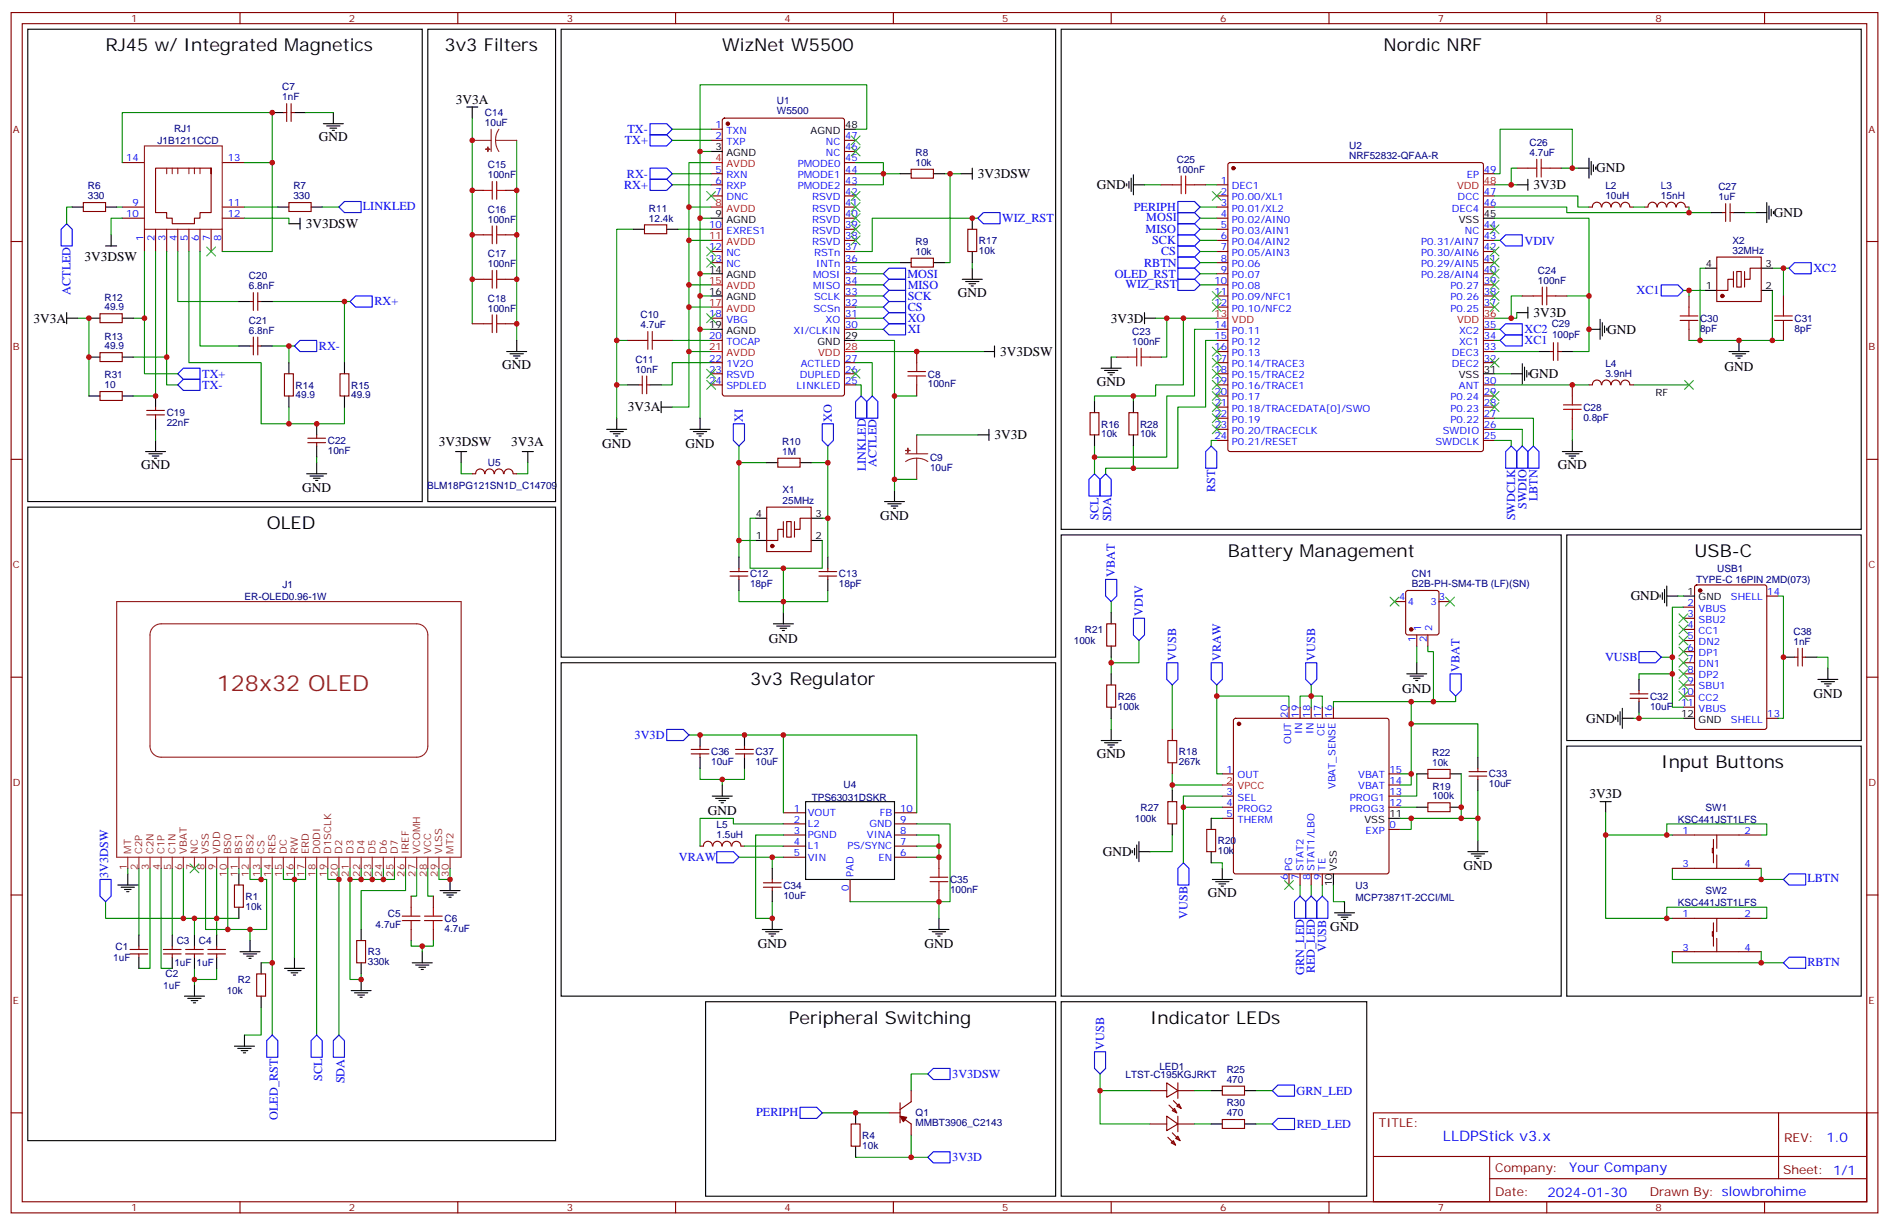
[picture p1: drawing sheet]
<svg xmlns="http://www.w3.org/2000/svg" width="600mm" height="389mm" viewBox="0 0 600 389" stroke-linecap="round" stroke-linejoin="round" font-family="sans-serif">
<defs><g id="words">
<text font-size="7.1" fill="#8d2323" x="68.8" y="219.2">128x32 OLED</text>
<g font-size="5.6">
<text x="33.5" y="16.3">RJ45 w/ Integrated Magnetics</text>
<text x="141.1" y="16.3">3v3 Filters</text>
<text x="229.3" y="16.3">WizNet W5500</text>
<text x="439.2" y="16.3">Nordic NRF</text>
<text x="84.7" y="168">OLED</text>
<text x="389.8" y="176.8">Battery Management</text>
<text x="538" y="176.8">USB-C</text>
<text x="238.1" y="217.4">3v3 Regulator</text>
<text x="527.4" y="243.9">Input Buttons</text>
<text x="250.5" y="325">Peripheral Switching</text>
<text x="365.1" y="325">Indicator LEDs</text>
</g>
<text font-size="4.6" fill="#00f" x="458.1" y="362.3">LLDPStick v3.x</text>
<g font-size="4.2">
<text x="144.7" y="32.9">3V3A</text>
<text x="101.2" y="44.9">GND</text>
<text x="310.5" y="56.6">3V3DSW</text>
<text x="506.8" y="54.8">GND</text>
<text x="348.2" y="60.1">GND</text>
<text x="486.9" y="60.1">3V3D</text>
<text x="563.2" y="68.9">GND</text>
<text x="97.1" y="72.5">3V3DSW</text>
<text x="26.9" y="83">3V3DSW</text>
<text x="304.1" y="94.3">GND</text>
<text x="486.9" y="100.7">3V3D</text>
<text x="10.6" y="102.4">3V3A</text>
<text x="352.7" y="102.4">3V3D</text>
<text x="510.3" y="105.9">GND</text>
<text x="317.5" y="113">3V3DSW</text>
<text x="159.5" y="117.2">GND</text>
<text x="547.5" y="117.7">GND</text>
<text x="348.2" y="122.5">GND</text>
<text x="485.6" y="120">GND</text>
<text x="199.4" y="130.6">3V3A</text>
<text x="139.3" y="141.6">3V3DSW</text>
<text x="162.3" y="141.6">3V3A</text>
<text x="191.2" y="142.2">GND</text>
<text x="217.7" y="142.2">GND</text>
<text x="315.8" y="139.5">3V3D</text>
<text x="44.8" y="149">GND</text>
<text x="494.6" y="149">GND</text>
<text x="96" y="156">GND</text>
<text x="279.4" y="165.2">GND</text>
<text x="517.7" y="190.6">GND</text>
<text x="244.1" y="204.2">GND</text>
<text x="445.2" y="219.8">GND</text>
<text x="575.7" y="221.6">GND</text>
<text x="503.6" y="229.4">GND</text>
<text x="348.2" y="240.7">GND</text>
<text x="504.6" y="253.4">3V3D</text>
<text x="224.7" y="258.7">GND</text>
<text x="350.1" y="271.7">GND</text>
<text x="464.6" y="276.3">GND</text>
<text x="383.5" y="284.8">GND</text>
<text x="422.3" y="295.4">GND</text>
<text x="240.6" y="301">GND</text>
<text x="293.5" y="301">GND</text>
</g>
<g font-size="4.2" fill="#00f">
<text x="579.8" y="362.5">1.0</text>
<text x="498.2" y="372.1">Your Company</text>
<text x="491.3" y="379.9">2024-01-30</text>
</g>
<g font-size="3.9" fill="#00f">
<text x="198.3" y="45.9">TX+</text>
<text x="199.2" y="42.3">TX-</text>
<text x="198.1" y="60">RX+</text>
<text x="199" y="56.4">RX-</text>
<text x="115.2" y="66.7">LINKLED</text>
<text x="318.2" y="70.5">WIZ_RST</text>
<text x="360" y="67">PERIPH</text>
<text x="363.9" y="70.3">MOSI</text>
<text x="363.7" y="73.8">MISO</text>
<text x="365.8" y="77.3">SCK</text>
<text x="484" y="77.6">VDIV</text>
<text x="368.6" y="80.9">CS</text>
<text x="288.1" y="88.1">MOSI</text>
<text x="353.9" y="88.1">OLED_RST</text>
<text x="363.2" y="84.7">RBTN</text>
<text x="575.7" y="86.3">XC2</text>
<text x="22.4" y="93.6" transform="rotate(-90 22.4 93.6)">ACTLED</text>
<text x="288.2" y="91.6">MISO</text>
<text x="288.2" y="95.2">SCK</text>
<text x="357.4" y="91.4">WIZ_RST</text>
<text x="519.6" y="93.2">XC1</text>
<text x="118.9" y="96.9">RX+</text>
<text x="288.2" y="98.7">CS</text>
<text x="288.2" y="102.3">XO</text>
<text x="288.2" y="105.8">XI</text>
<text x="484" y="105.7">XC2</text>
<text x="101.2" y="111">RX-</text>
<text x="484" y="109.3">XC1</text>
<text x="64.2" y="119.9">TX+</text>
<text x="64.2" y="123.4">TX-</text>
<text x="235.9" y="133.8" transform="rotate(-90 235.9 133.8)">XI</text>
<text x="264.1" y="133.8" transform="rotate(-90 264.1 133.8)">XO</text>
<text x="274.9" y="149.6" transform="rotate(-90 274.9 149.6)">LINKLED</text>
<text x="278.2" y="148.3" transform="rotate(-90 278.2 148.3)">ACTLED</text>
<text x="385.8" y="156.2" transform="rotate(-90 385.8 156.2)">RST</text>
<text x="484.6" y="161.6" transform="rotate(-90 484.6 161.6)">SWDIO</text>
<text x="488.1" y="159.1" transform="rotate(-90 488.1 159.1)">LBTN</text>
<text x="348.7" y="165.1" transform="rotate(-90 348.7 165.1)">SCL</text>
<text x="352.8" y="165.5" transform="rotate(-90 352.8 165.5)">SDA</text>
<text x="481.1" y="165.2" transform="rotate(-90 481.1 165.2)">SWDCLK</text>
<text x="354" y="183.2" transform="rotate(-90 354 183.2)">VBAT</text>
<text x="362.8" y="195.5" transform="rotate(-90 362.8 195.5)">VDIV</text>
<text x="373.4" y="209.7" transform="rotate(-90 373.4 209.7)">VUSB</text>
<text x="387.6" y="209.7" transform="rotate(-90 387.6 209.7)">VRAW</text>
<text x="417.5" y="209.7" transform="rotate(-90 417.5 209.7)">VUSB</text>
<text x="509.6" y="209.8">VUSB</text>
<text x="463.4" y="213.2" transform="rotate(-90 463.4 213.2)">VBAT</text>
<text x="201.5" y="234.5">3V3D</text>
<text x="215.5" y="273.3">VRAW</text>
<text x="34.4" y="278.6" transform="rotate(-90 34.4 278.6)">3V3DSW</text>
<text x="573.8" y="280">LBTN</text>
<text x="377" y="291.7" transform="rotate(-90 377 291.7)">VUSB</text>
<text x="421.1" y="302.2" transform="rotate(-90 421.1 302.2)">VUSB</text>
<text x="414" y="309.3" transform="rotate(-90 414 309.3)">GRN_LED</text>
<text x="417.5" y="308.9" transform="rotate(-90 417.5 308.9)">RED_LED</text>
<text x="573.8" y="306.5">RBTN</text>
<text x="350.5" y="333.1" transform="rotate(-90 350.5 333.1)">VUSB</text>
<text x="102.3" y="343.2" transform="rotate(-90 102.3 343.2)">SCL</text>
<text x="109.4" y="343.9" transform="rotate(-90 109.4 343.9)">SDA</text>
<text x="302.3" y="342.1">3V3DSW</text>
<text x="411.7" y="347.4">GRN_LED</text>
<text x="88.2" y="355.5" transform="rotate(-90 88.2 355.5)">OLED_RST</text>
<text x="240.1" y="354.4">PERIPH</text>
<text x="411.7" y="358.1">RED_LED</text>
<text x="302.3" y="368.6">3V3D</text>
</g>
<g font-size="3.9" fill="#800">
<text x="437.8" y="357.8">TITLE:</text>
<text x="566.4" y="362.5">REV:</text>
<text x="474.7" y="372">Company:</text>
<text x="566.1" y="372.6">Sheet: 1/1</text>
<text x="474.7" y="379.7">Date:</text>
<text x="523.7" y="379.8">Drawn By: slowbrohime</text>
</g>
<g font-size="3.2" fill="#800">
<text x="41.6" y="7">1</text>
<text x="110.8" y="7">2</text>
<text x="179.9" y="7">3</text>
<text x="249.1" y="7">4</text>
<text x="318.2" y="7">5</text>
<text x="387.3" y="7">6</text>
<text x="456.5" y="7">7</text>
<text x="525.6" y="7">8</text>
<text x="4.1" y="42.1">A</text>
<text x="593.2" y="42.1">A</text>
<text x="4.1" y="111.2">B</text>
<text x="593.2" y="111.2">B</text>
<text x="4.1" y="180.4">C</text>
<text x="593.2" y="180.4">C</text>
<text x="4.1" y="249.5">D</text>
<text x="593.2" y="249.5">D</text>
<text x="4.1" y="318.7">E</text>
<text x="593.2" y="318.7">E</text>
<text x="41.6" y="384.5">1</text>
<text x="110.8" y="384.5">2</text>
<text x="179.9" y="384.5">3</text>
<text x="249.1" y="384.5">4</text>
<text x="318.2" y="384.5">5</text>
<text x="387.3" y="384.5">6</text>
<text x="456.5" y="384.5">7</text>
<text x="525.6" y="384.5">8</text>
</g>
<g font-size="3.2" fill="#000080">
<text x="89.6" y="28.7">C7</text>
<text x="89.6" y="31.9">1nF</text>
<text x="246.7" y="33.1">U1</text>
<text x="154" y="40">10uF</text>
<text x="154" y="36.8">C14</text>
<text x="246.7" y="36.3">W5500</text>
<text x="50" y="45.7">J1B1211CCD</text>
<text x="55.3" y="42.1">RJ1</text>
<text x="428.3" y="47.2">U2</text>
<text x="485.6" y="46.3">C26</text>
<text x="154.9" y="53.4">C15</text>
<text x="290.7" y="52.7">10k</text>
<text x="290.7" y="49.6">R8</text>
<text x="373.6" y="51.6">C25</text>
<text x="428.3" y="50.4">NRF52832-QFAA-R</text>
<text x="485.6" y="49.5">4.7uF</text>
<text x="154.9" y="56.6">100nF</text>
<text x="373.6" y="54.8">100nF</text>
<text x="509.7" y="60">L2</text>
<text x="527.3" y="60">L3</text>
<text x="27.9" y="63.3">330</text>
<text x="27.9" y="60.1">R6</text>
<text x="93.1" y="63.3">330</text>
<text x="93.1" y="60.1">R7</text>
<text x="509.7" y="63.1">10uH</text>
<text x="527.3" y="63.1">15nH</text>
<text x="545.5" y="63.6">1uF</text>
<text x="545.5" y="60.4">C27</text>
<text x="154.9" y="70.7">100nF</text>
<text x="154.9" y="67.5">C16</text>
<text x="206" y="70.3">12.4k</text>
<text x="206" y="67.2">R11</text>
<text x="290.7" y="77.8">R9</text>
<text x="310.8" y="77.4">R17</text>
<text x="550" y="77.4">X2</text>
<text x="154.9" y="81.6">C17</text>
<text x="290.7" y="80.9">10k</text>
<text x="310.8" y="80.6">10k</text>
<text x="550" y="80.5">32MHz</text>
<text x="79" y="88.7">C20</text>
<text x="154.9" y="84.8">100nF</text>
<text x="488.3" y="86.9">C24</text>
<text x="33.2" y="95.4">R12</text>
<text x="79" y="91.8">6.8nF</text>
<text x="154.9" y="95.7">C18</text>
<text x="488.3" y="90.1">100nF</text>
<text x="33.2" y="98.5">49.9</text>
<text x="154.9" y="98.9">100nF</text>
<text x="203.4" y="101">C10</text>
<text x="33.2" y="107.8">R13</text>
<text x="79" y="105.9">6.8nF</text>
<text x="79" y="102.8">C21</text>
<text x="203.4" y="104.2">4.7uF</text>
<text x="359.5" y="106.3">C23</text>
<text x="492.6" y="103.9">C29</text>
<text x="492.7" y="107.4">100pF</text>
<text x="539.8" y="105.3">8pF</text>
<text x="539.8" y="102.1">C30</text>
<text x="569.7" y="105.3">8pF</text>
<text x="569.7" y="102.1">C31</text>
<text x="33.2" y="110.9">49.9</text>
<text x="359.5" y="109.5">100nF</text>
<text x="201.7" y="118.3">10nF</text>
<text x="201.7" y="115.1">C11</text>
<text x="294.6" y="119.8">C8</text>
<text x="509.7" y="119.6">3.9nH</text>
<text x="509.7" y="116.5">L4</text>
<text x="33.2" y="123.2">10</text>
<text x="33.2" y="120.1">R31</text>
<text x="93.8" y="123.4">R14</text>
<text x="111.5" y="123.4">R15</text>
<text x="294.6" y="123">100nF</text>
<text x="93.8" y="126.5">49.9</text>
<text x="111.5" y="126.5">49.9</text>
<text x="502.7" y="130.4">C28</text>
<text x="52.9" y="135.3">22nF</text>
<text x="52.9" y="132.1">C19</text>
<text x="349.6" y="135.7">R16</text>
<text x="361.9" y="135.7">R28</text>
<text x="502.7" y="133.5">0.8pF</text>
<text x="104.1" y="141">C22</text>
<text x="248.4" y="141.3">R10</text>
<text x="349.6" y="138.8">10k</text>
<text x="361.9" y="138.8">10k</text>
<text x="104.1" y="144.1">10nF</text>
<text x="154.9" y="148">U5</text>
<text x="248.4" y="144.4">1M</text>
<text x="295.3" y="149.4">10uF</text>
<text x="295.3" y="146.2">C9</text>
<text x="135.6" y="155.1">BLM18PG121SN1D_C14709</text>
<text x="248.5" y="159.9">25MHz</text>
<text x="248.5" y="156.6">X1</text>
<text x="238.1" y="183.3">C12</text>
<text x="266.3" y="183.3">C13</text>
<text x="448.3" y="183.2">CN1</text>
<text x="538.5" y="185">TYPE-C 16PIN 2MD(073)</text>
<text x="545.2" y="181.5">USB1</text>
<text x="77.6" y="190.4">ER-OLED0.96-1W</text>
<text x="89.6" y="186.7">J1</text>
<text x="238.1" y="186.5">18pF</text>
<text x="266.3" y="186.5">18pF</text>
<text x="448.3" y="186.4">B2B-PH-SM4-TB (LF)(SN)</text>
<text x="344.5" y="200.9">R21</text>
<text x="569.4" y="201.6">C38</text>
<text x="340.9" y="204.4">100k</text>
<text x="569.4" y="204.7">1nF</text>
<text x="354.9" y="225.2">100k</text>
<text x="354.9" y="222.1">R26</text>
<text x="523.9" y="225.3">10uF</text>
<text x="523.9" y="222.1">C32</text>
<text x="225.8" y="239.7">C36</text>
<text x="239.9" y="239.7">C37</text>
<text x="374.3" y="239.8">R18</text>
<text x="225.8" y="242.9">10uF</text>
<text x="239.9" y="242.9">10uF</text>
<text x="374.3" y="242.9">267k</text>
<text x="454.7" y="243.2">10k</text>
<text x="454.7" y="240.1">R22</text>
<text x="267.8" y="250.2">U4</text>
<text x="454.7" y="250.6">R19</text>
<text x="472.7" y="250">10uF</text>
<text x="472.7" y="246.8">C33</text>
<text x="257.7" y="254.3">TPS63031DSKR</text>
<text x="362.1" y="257.4">R27</text>
<text x="454.7" y="253.8">100k</text>
<text x="541.5" y="257.5">SW1</text>
<text x="227.5" y="262.9">L5</text>
<text x="360.3" y="260.9">100k</text>
<text x="532.7" y="261.3">KSC441JST1LFS</text>
<text x="227.5" y="266">1.5uH</text>
<text x="386.6" y="267.9">R20</text>
<text x="386.6" y="271.1">10k</text>
<text x="301.6" y="280.3">C35</text>
<text x="78" y="285.6">R1</text>
<text x="248.7" y="285.2">10uF</text>
<text x="248.7" y="282">C34</text>
<text x="301.6" y="283.5">100nF</text>
<text x="430.4" y="285.9">MCP73871T-2CCI/ML</text>
<text x="430.4" y="282.3">U3</text>
<text x="532.7" y="287.4">KSC441JST1LFS</text>
<text x="541.4" y="283.8">SW2</text>
<text x="78" y="288.7">10k</text>
<text x="123.1" y="290.9">C5</text>
<text x="141.1" y="292.7">C6</text>
<text x="56.1" y="299.7">C3</text>
<text x="63.2" y="299.7">C4</text>
<text x="119.3" y="294.5">4.7uF</text>
<text x="141.1" y="295.8">4.7uF</text>
<text x="36" y="305">1uF</text>
<text x="36.7" y="301.4">C1</text>
<text x="116.8" y="303.2">R3</text>
<text x="52.6" y="310.3">C2</text>
<text x="55.4" y="306.7">1uF</text>
<text x="62.4" y="306.7">1uF</text>
<text x="116.8" y="306.4">330k</text>
<text x="51.8" y="313.8">1uF</text>
<text x="72" y="315.6">10k</text>
<text x="75.5" y="312">R2</text>
<text x="368.1" y="339.6">LED1</text>
<text x="389.5" y="340.5">R25</text>
<text x="357.4" y="342.1">LTST-C195KGJRKT</text>
<text x="389.5" y="343.7">470</text>
<text x="389.5" y="351.1">R30</text>
<text x="290.7" y="357.5">MMBT3906_C2143</text>
<text x="290.7" y="354.4">Q1</text>
<text x="389.5" y="354.3">470</text>
<text x="273.8" y="364.6">10k</text>
<text x="273.8" y="361.4">R4</text>
</g>
<g font-size="3.2" fill="#00f">
<text x="227.1" y="40.7">1</text>
<text x="227.1" y="44.2">2</text>
<text x="230.6" y="42.4">TXN</text>
<text x="230.6" y="46">TXP</text>
<text x="262.2" y="46">NC</text>
<text x="268.3" y="47.7">46</text>
<text x="268.3" y="44.2">47</text>
<text x="40.1" y="51.3">14</text>
<text x="72.3" y="51.3">13</text>
<text x="253.3" y="53">PMODE0</text>
<text x="262.2" y="49.5">NC</text>
<text x="268.3" y="51.3">45</text>
<text x="227.1" y="54.8">5</text>
<text x="227.1" y="58.3">6</text>
<text x="230.6" y="56.6">RXN</text>
<text x="253.3" y="56.6">PMODE1</text>
<text x="268.3" y="58.3">43</text>
<text x="268.3" y="54.8">44</text>
<text x="387.6" y="58.3">1</text>
<text x="465.7" y="56.6">EP</text>
<text x="471.1" y="54.8">49</text>
<text x="42.1" y="65.4">9</text>
<text x="72.3" y="65.4">11</text>
<text x="227.1" y="61.8">7</text>
<text x="230.6" y="60.1">RXP</text>
<text x="230.6" y="63.6">DNC</text>
<text x="253.3" y="60.1">PMODE2</text>
<text x="257.8" y="63.6">RSVD</text>
<text x="268.3" y="65.4">41</text>
<text x="268.3" y="61.8">42</text>
<text x="387.6" y="61.8">2</text>
<text x="387.6" y="65.4">3</text>
<text x="391.1" y="60.1">DEC1</text>
<text x="391.1" y="63.6">P0.00/XL1</text>
<text x="462.8" y="63.6">DCC</text>
<text x="471.1" y="65.4">46</text>
<text x="471.1" y="61.8">47</text>
<text x="40.1" y="68.9">10</text>
<text x="72.3" y="68.9">12</text>
<text x="257.8" y="70.7">RSVD</text>
<text x="257.8" y="67.1">RSVD</text>
<text x="268.3" y="68.9">40</text>
<text x="387.6" y="68.9">4</text>
<text x="391.1" y="67.1">P0.01/XL2</text>
<text x="391.1" y="70.7">P0.02/AIN0</text>
<text x="461" y="67.1">DEC4</text>
<text x="45.5" y="76.6" transform="rotate(-90 45.5 76.6)">1</text>
<text x="49" y="76.6" transform="rotate(-90 49 76.6)">2</text>
<text x="52.6" y="76.6" transform="rotate(-90 52.6 76.6)">3</text>
<text x="56.1" y="76.6" transform="rotate(-90 56.1 76.6)">4</text>
<text x="59.6" y="76.6" transform="rotate(-90 59.6 76.6)">5</text>
<text x="63.1" y="76.6" transform="rotate(-90 63.1 76.6)">6</text>
<text x="66.7" y="76.6" transform="rotate(-90 66.7 76.6)">7</text>
<text x="70.2" y="76.6" transform="rotate(-90 70.2 76.6)">8</text>
<text x="225.1" y="72.4">10</text>
<text x="230.6" y="74.2">EXRES1</text>
<text x="257.8" y="77.7">RSVD</text>
<text x="257.8" y="74.2">RSVD</text>
<text x="268.3" y="76">38</text>
<text x="268.3" y="72.4">39</text>
<text x="387.6" y="72.4">5</text>
<text x="387.6" y="76">6</text>
<text x="391.1" y="74.2">P0.03/AIN1</text>
<text x="391.1" y="77.7">P0.04/AIN2</text>
<text x="451.2" y="77.7">P0.31/AIN7</text>
<text x="465.1" y="74.2">NC</text>
<text x="471.1" y="76">43</text>
<text x="471.1" y="72.4">44</text>
<text x="225.1" y="79.5">12</text>
<text x="225.1" y="83">13</text>
<text x="230.6" y="81.2">NC</text>
<text x="258.5" y="81.2">RSTn</text>
<text x="268.3" y="83">36</text>
<text x="268.3" y="79.5">37</text>
<text x="387.6" y="79.5">7</text>
<text x="387.6" y="83">8</text>
<text x="391.1" y="81.2">P0.05/AIN3</text>
<text x="451.2" y="81.2">P0.30/AIN6</text>
<text x="471.1" y="83">41</text>
<text x="471.1" y="79.5">42</text>
<text x="230.6" y="84.8">NC</text>
<text x="258.1" y="88.3">MOSI</text>
<text x="259.1" y="84.8">INTn</text>
<text x="268.3" y="86.5">35</text>
<text x="387.6" y="86.5">9</text>
<text x="391.1" y="84.8">P0.06</text>
<text x="391.1" y="88.3">P0.07</text>
<text x="451.2" y="88.3">P0.28/AIN4</text>
<text x="451.2" y="84.8">P0.29/AIN5</text>
<text x="471.1" y="86.5">40</text>
<text x="258.1" y="91.8">MISO</text>
<text x="258.5" y="95.4">SCLK</text>
<text x="268.3" y="93.6">33</text>
<text x="268.3" y="90.1">34</text>
<text x="385.6" y="90.1">10</text>
<text x="385.6" y="93.6">11</text>
<text x="391.1" y="91.8">P0.08</text>
<text x="391.1" y="95.4">P0.09/NFC1</text>
<text x="460.5" y="95.4">P0.26</text>
<text x="460.5" y="91.8">P0.27</text>
<text x="471.1" y="93.6">38</text>
<text x="471.1" y="90.1">39</text>
<text x="225.1" y="100.6">18</text>
<text x="258.2" y="98.9">SCSn</text>
<text x="268.3" y="100.6">31</text>
<text x="268.3" y="97.1">32</text>
<text x="385.6" y="97.1">12</text>
<text x="391.1" y="98.9">P0.10/NFC2</text>
<text x="460.5" y="98.9">P0.25</text>
<text x="471.1" y="97.1">37</text>
<text x="225.1" y="107.7">20</text>
<text x="230.6" y="102.4">VBG</text>
<text x="252" y="105.9">XI/CLKIN</text>
<text x="262.1" y="102.4">XO</text>
<text x="268.3" y="104.2">30</text>
<text x="385.6" y="104.2">14</text>
<text x="385.6" y="107.7">15</text>
<text x="391.1" y="105.9">P0.11</text>
<text x="463.2" y="105.9">XC2</text>
<text x="471.1" y="107.7">34</text>
<text x="471.1" y="104.2">35</text>
<text x="230.6" y="109.5">TOCAP</text>
<text x="385.6" y="111.2">16</text>
<text x="391.1" y="109.5">P0.12</text>
<text x="391.1" y="113">P0.13</text>
<text x="461" y="113">DEC3</text>
<text x="463.2" y="109.5">XC1</text>
<text x="471.1" y="111.2">33</text>
<text x="225.1" y="114.8">22</text>
<text x="225.1" y="118.3">23</text>
<text x="230.6" y="116.5">1V2O</text>
<text x="254.2" y="116.5">ACTLED</text>
<text x="268.3" y="118.3">26</text>
<text x="268.3" y="114.8">27</text>
<text x="385.6" y="114.8">17</text>
<text x="385.6" y="118.3">18</text>
<text x="391.1" y="116.5">P0.14/TRACE3</text>
<text x="461" y="116.5">DEC2</text>
<text x="471.1" y="114.8">32</text>
<text x="225.1" y="121.8">24</text>
<text x="230.6" y="120.1">RSVD</text>
<text x="230.6" y="123.6">SPDLED</text>
<text x="252.9" y="123.6">LINKLED</text>
<text x="253.9" y="120.1">DUPLED</text>
<text x="268.3" y="121.8">25</text>
<text x="385.6" y="121.8">19</text>
<text x="385.6" y="125.3">20</text>
<text x="391.1" y="120.1">P0.15/TRACE2</text>
<text x="391.1" y="123.6">P0.16/TRACE1</text>
<text x="463.2" y="123.6">ANT</text>
<text x="471.1" y="125.3">29</text>
<text x="471.1" y="121.8">30</text>
<text x="385.6" y="128.9">21</text>
<text x="391.1" y="127.1">P0.17</text>
<text x="391.1" y="130.6">P0.18/TRACEDATA[0]/SWO</text>
<text x="460.5" y="130.6">P0.23</text>
<text x="460.5" y="127.1">P0.24</text>
<text x="471.1" y="128.9">28</text>
<text x="385.6" y="132.4">22</text>
<text x="385.6" y="135.9">23</text>
<text x="391.1" y="134.2">P0.19</text>
<text x="391.1" y="137.7">P0.20/TRACECLK</text>
<text x="458.1" y="137.7">SWDIO</text>
<text x="460.5" y="134.2">P0.22</text>
<text x="471.1" y="135.9">26</text>
<text x="471.1" y="132.4">27</text>
<text x="385.6" y="139.5">24</text>
<text x="391.1" y="141.2">P0.21/RESET</text>
<text x="455.7" y="141.2">SWDCLK</text>
<text x="471.1" y="139.5">25</text>
<text x="444.2" y="190.6">4</text>
<text x="456.8" y="190.6">3</text>
<text x="549.5" y="190.6">SHELL</text>
<text x="561.1" y="188.8">14</text>
<text x="447" y="192">4</text>
<text x="454.1" y="192">3</text>
<text x="535.8" y="192.4">2</text>
<text x="535.8" y="195.9">3</text>
<text x="539.3" y="194.1">VBUS</text>
<text x="539.3" y="197.7">SBU2</text>
<text x="449.4" y="203.7" transform="rotate(-90 449.4 203.7)">1</text>
<text x="451.2" y="200.2" transform="rotate(-90 451.2 200.2)">1</text>
<text x="453" y="203.7" transform="rotate(-90 453 203.7)">2</text>
<text x="454.7" y="200.2" transform="rotate(-90 454.7 200.2)">2</text>
<text x="535.8" y="199.4">4</text>
<text x="535.8" y="203">5</text>
<text x="539.3" y="201.2">CC1</text>
<text x="535.8" y="206.5">6</text>
<text x="539.3" y="204.7">DN2</text>
<text x="539.3" y="208.2">DP1</text>
<text x="535.8" y="210">7</text>
<text x="535.8" y="213.5">8</text>
<text x="539.3" y="211.8">DN1</text>
<text x="539.3" y="215.3">DP2</text>
<text x="533.8" y="220.6">10</text>
<text x="535.8" y="217.1">9</text>
<text x="539.3" y="218.8">SBU1</text>
<text x="408.9" y="227.8" transform="rotate(-90 408.9 227.8)">20</text>
<text x="412.4" y="227.8" transform="rotate(-90 412.4 227.8)">19</text>
<text x="415.9" y="227.8" transform="rotate(-90 415.9 227.8)">18</text>
<text x="419.5" y="227.8" transform="rotate(-90 419.5 227.8)">17</text>
<text x="423" y="227.8" transform="rotate(-90 423 227.8)">16</text>
<text x="533.8" y="224.1">11</text>
<text x="539.3" y="222.4">CC2</text>
<text x="539.3" y="225.9">VBUS</text>
<text x="561.1" y="227.6">13</text>
<text x="413.5" y="233" transform="rotate(-90 413.5 233)">IN</text>
<text x="417" y="233" transform="rotate(-90 417 233)">IN</text>
<text x="420.5" y="233.5" transform="rotate(-90 420.5 233.5)">CE</text>
<text x="549.5" y="229.4">SHELL</text>
<text x="409.9" y="236.1" transform="rotate(-90 409.9 236.1)">OUT</text>
<text x="389.4" y="245.3">1</text>
<text x="441.1" y="245.3">15</text>
<text x="392.9" y="247.1">OUT</text>
<text x="424" y="250.5" transform="rotate(-90 424 250.5)">VBAT_SENSE</text>
<text x="431.2" y="250.6">VBAT</text>
<text x="431.2" y="247.1">VBAT</text>
<text x="441.1" y="248.8">14</text>
<text x="252" y="257.6">1</text>
<text x="285.8" y="257.6">10</text>
<text x="389.4" y="252.3">3</text>
<text x="389.4" y="255.9">4</text>
<text x="392.9" y="254.1">SEL</text>
<text x="392.9" y="257.6">PROG2</text>
<text x="428.6" y="257.6">PROG3</text>
<text x="428.6" y="254.1">PROG1</text>
<text x="441.1" y="255.9">12</text>
<text x="441.1" y="252.3">13</text>
<text x="252" y="261.2">2</text>
<text x="256.5" y="259">VOUT</text>
<text x="256.5" y="262.6">L2</text>
<text x="276" y="262.6">GND</text>
<text x="279.3" y="259">FB</text>
<text x="285.8" y="261.2">9</text>
<text x="389.4" y="259.4">5</text>
<text x="392.9" y="261.2">THERM</text>
<text x="441.1" y="262.9">0</text>
<text x="252" y="264.7">3</text>
<text x="252" y="268.2">4</text>
<text x="256.5" y="266.1">PGND</text>
<text x="256.5" y="269.6">L1</text>
<text x="269" y="269.6">PS/SYNC</text>
<text x="275.2" y="266.1">VINA</text>
<text x="285.8" y="268.2">7</text>
<text x="285.8" y="264.7">8</text>
<text x="433.6" y="264.7">EXP</text>
<text x="534.2" y="264.7">1</text>
<text x="553.9" y="264.7">2</text>
<text x="252" y="271.7">5</text>
<text x="256.5" y="273.2">VIN</text>
<text x="278.9" y="273.2">EN</text>
<text x="285.8" y="271.7">6</text>
<text x="534.2" y="275.3">3</text>
<text x="553.9" y="275.3">4</text>
<text x="270.9" y="278.4" transform="rotate(-90 270.9 278.4)">PAD</text>
<text x="408.9" y="279.2" transform="rotate(-90 408.9 279.2)">6</text>
<text x="410.3" y="276.3" transform="rotate(-90 410.3 276.3)">PG</text>
<text x="412.4" y="279.2" transform="rotate(-90 412.4 279.2)">7</text>
<text x="413.8" y="276.3" transform="rotate(-90 413.8 276.3)">STAT2</text>
<text x="415.9" y="279.2" transform="rotate(-90 415.9 279.2)">8</text>
<text x="417.3" y="276.3" transform="rotate(-90 417.3 276.3)">STAT1/LBO</text>
<text x="419.5" y="279.2" transform="rotate(-90 419.5 279.2)">9</text>
<text x="420.9" y="276.3" transform="rotate(-90 420.9 276.3)">TE</text>
<text x="269.5" y="282.9" transform="rotate(-90 269.5 282.9)">0</text>
<text x="534.2" y="291.1">1</text>
<text x="553.9" y="291.1">2</text>
<text x="534.2" y="301.7">3</text>
<text x="553.9" y="301.7">4</text>
</g>
<g font-size="3.2">
<text x="268.3" y="40.7">48</text>
<text x="227.1" y="47.7">3</text>
<text x="257.4" y="42.4">AGND</text>
<text x="230.6" y="49.5">AGND</text>
<text x="227.1" y="68.9">9</text>
<text x="230.6" y="70.7">AGND</text>
<text x="463.1" y="70.7">VSS</text>
<text x="471.1" y="68.9">45</text>
<text x="225.1" y="86.5">14</text>
<text x="230.6" y="88.3">AGND</text>
<text x="541.6" y="84.8">4</text>
<text x="560.6" y="84.8">3</text>
<text x="225.1" y="93.6">16</text>
<text x="230.6" y="95.4">AGND</text>
<text x="541.6" y="91.8">1</text>
<text x="560.6" y="91.8">2</text>
<text x="225.1" y="104.2">19</text>
<text x="230.6" y="105.9">AGND</text>
<text x="268.3" y="107.7">29</text>
<text x="259.5" y="109.5">GND</text>
<text x="471.1" y="118.3">31</text>
<text x="463.1" y="120.1">VSS</text>
<text x="525.6" y="125.7">RF</text>
<text x="240" y="164.1">4</text>
<text x="258.9" y="164.1">3</text>
<text x="240" y="171.2">1</text>
<text x="258.9" y="171.2">2</text>
<text x="535.8" y="188.8">1</text>
<text x="539.3" y="190.6">GND</text>
<text x="533.8" y="227.6">12</text>
<text x="539.3" y="229.4">GND</text>
<text x="433.2" y="261.2">VSS</text>
<text x="441.1" y="259.4">11</text>
<text x="423" y="281.2" transform="rotate(-90 423 281.2)">10</text>
<text x="424.4" y="276.3" transform="rotate(-90 424.4 276.3)">VSS</text>
</g>
<g font-size="3.2" fill="#f00">
<text x="227.1" y="51.3">4</text>
<text x="230.6" y="53">AVDD</text>
<text x="471.1" y="58.3">48</text>
<text x="227.1" y="65.4">8</text>
<text x="462.6" y="60.1">VDD</text>
<text x="230.6" y="67.1">AVDD</text>
<text x="225.1" y="76">11</text>
<text x="230.6" y="77.7">AVDD</text>
<text x="225.1" y="90.1">15</text>
<text x="230.6" y="91.8">AVDD</text>
<text x="225.1" y="97.1">17</text>
<text x="230.6" y="98.9">AVDD</text>
<text x="385.6" y="100.6">13</text>
<text x="471.1" y="100.6">36</text>
<text x="391.1" y="102.4">VDD</text>
<text x="462.6" y="102.4">VDD</text>
<text x="225.1" y="111.2">21</text>
<text x="230.6" y="113">AVDD</text>
<text x="259.7" y="113">VDD</text>
<text x="268.3" y="111.2">28</text>
<text x="389.4" y="248.8">2</text>
<text x="392.9" y="250.6">VPCC</text>
</g>
<g font-size="3.2" fill="#8d2323">
<text x="41.6" y="271" transform="rotate(-90 41.6 271)">MT</text>
<text x="45.2" y="271" transform="rotate(-90 45.2 271)">C2P</text>
<text x="48.7" y="271" transform="rotate(-90 48.7 271)">C2N</text>
<text x="52.2" y="271" transform="rotate(-90 52.2 271)">C1P</text>
<text x="55.7" y="271" transform="rotate(-90 55.7 271)">C1N</text>
<text x="59.3" y="271" transform="rotate(-90 59.3 271)">VBAT</text>
<text x="62.8" y="271" transform="rotate(-90 62.8 271)">NC</text>
<text x="66.3" y="271" transform="rotate(-90 66.3 271)">VSS</text>
<text x="69.8" y="271" transform="rotate(-90 69.8 271)">VDD</text>
<text x="73.4" y="271" transform="rotate(-90 73.4 271)">BS0</text>
<text x="76.9" y="271" transform="rotate(-90 76.9 271)">BS1</text>
<text x="80.4" y="271" transform="rotate(-90 80.4 271)">BS2</text>
<text x="84" y="271" transform="rotate(-90 84 271)">CS</text>
<text x="87.5" y="271" transform="rotate(-90 87.5 271)">RES</text>
<text x="91" y="271" transform="rotate(-90 91 271)">DC</text>
<text x="94.5" y="271" transform="rotate(-90 94.5 271)">RW</text>
<text x="98.1" y="271" transform="rotate(-90 98.1 271)">ERD</text>
<text x="101.6" y="271" transform="rotate(-90 101.6 271)">D0DI</text>
<text x="105.1" y="271" transform="rotate(-90 105.1 271)">D1SCLK</text>
<text x="108.7" y="271" transform="rotate(-90 108.7 271)">D2</text>
<text x="112.2" y="271" transform="rotate(-90 112.2 271)">D3</text>
<text x="115.7" y="271" transform="rotate(-90 115.7 271)">D4</text>
<text x="119.2" y="271" transform="rotate(-90 119.2 271)">D5</text>
<text x="122.8" y="271" transform="rotate(-90 122.8 271)">D6</text>
<text x="126.3" y="271" transform="rotate(-90 126.3 271)">D7</text>
<text x="129.8" y="271" transform="rotate(-90 129.8 271)">IREF</text>
<text x="133.3" y="271" transform="rotate(-90 133.3 271)">VCOMH</text>
<text x="136.9" y="271" transform="rotate(-90 136.9 271)">VCC</text>
<text x="140.4" y="271" transform="rotate(-90 140.4 271)">VLSS</text>
<text x="143.9" y="271" transform="rotate(-90 143.9 271)">MT2</text>
<text x="40.2" y="276.2" transform="rotate(-90 40.2 276.2)">1</text>
<text x="43.7" y="276.2" transform="rotate(-90 43.7 276.2)">2</text>
<text x="47.3" y="276.2" transform="rotate(-90 47.3 276.2)">3</text>
<text x="50.8" y="276.2" transform="rotate(-90 50.8 276.2)">4</text>
<text x="54.3" y="276.2" transform="rotate(-90 54.3 276.2)">5</text>
<text x="57.9" y="276.2" transform="rotate(-90 57.9 276.2)">6</text>
<text x="61.4" y="276.2" transform="rotate(-90 61.4 276.2)">7</text>
<text x="64.9" y="276.2" transform="rotate(-90 64.9 276.2)">8</text>
<text x="68.4" y="276.2" transform="rotate(-90 68.4 276.2)">9</text>
<text x="72" y="278.2" transform="rotate(-90 72 278.2)">10</text>
<text x="75.5" y="278.2" transform="rotate(-90 75.5 278.2)">11</text>
<text x="79" y="278.2" transform="rotate(-90 79 278.2)">12</text>
<text x="82.5" y="278.2" transform="rotate(-90 82.5 278.2)">13</text>
<text x="86.1" y="278.2" transform="rotate(-90 86.1 278.2)">14</text>
<text x="89.6" y="278.2" transform="rotate(-90 89.6 278.2)">15</text>
<text x="93.1" y="278.2" transform="rotate(-90 93.1 278.2)">16</text>
<text x="96.7" y="278.2" transform="rotate(-90 96.7 278.2)">17</text>
<text x="100.2" y="278.2" transform="rotate(-90 100.2 278.2)">18</text>
<text x="103.7" y="278.2" transform="rotate(-90 103.7 278.2)">19</text>
<text x="107.2" y="278.2" transform="rotate(-90 107.2 278.2)">20</text>
<text x="110.8" y="278.2" transform="rotate(-90 110.8 278.2)">21</text>
<text x="114.3" y="278.2" transform="rotate(-90 114.3 278.2)">22</text>
<text x="117.8" y="278.2" transform="rotate(-90 117.8 278.2)">23</text>
<text x="121.4" y="278.2" transform="rotate(-90 121.4 278.2)">24</text>
<text x="124.9" y="278.2" transform="rotate(-90 124.9 278.2)">25</text>
<text x="128.4" y="278.2" transform="rotate(-90 128.4 278.2)">26</text>
<text x="131.9" y="278.2" transform="rotate(-90 131.9 278.2)">27</text>
<text x="135.5" y="278.2" transform="rotate(-90 135.5 278.2)">28</text>
<text x="139" y="278.2" transform="rotate(-90 139 278.2)">29</text>
<text x="142.5" y="278.2" transform="rotate(-90 142.5 278.2)">30</text>
</g>
</g></defs>
<g fill="none" stroke="#870000" stroke-width=".35">
<path d="M3.5 4h592.7v381h-592.7zM7.1 7.5h585.6v374h-585.6zM76.2 4v3.5M145.3 4v3.5M214.5 4v3.5M283.6 4v3.5M352.8 4v3.5M421.9 4v3.5M491.1 4v3.5M560.2 4v3.5M90 35.7h1M91 32.9v5.7"/>
<path d="M92.4 32.9v5.7M92.4 35.7h1.1M229.5 37.7l.5-.2h37.4l.7 .4v87.1l-.5 .6-37.6 .1-.6-.5-.1-87zM38.8 51.6h7.1M67 53.4h-17.6v14.1h3.5v1.8h1.8v1.7h7v-1.7h1.8v-1.8h3.5v-14.1v1.7M70.6 51.6h7M225.8 41h3.5M225.8 44.6h3.5M225.8 55.1h3.5M225.8 58.7h3.5M268.1 44.6h3.5M268.1 55.1h3.5"/>
<path d="M268.1 58.7h3.5M268.1 51.6h3.5M268.1 48.1h3.5M289.3 53.7h7v2.9h-7zM368.7 58.7h3.5M379.2 58.7h3.6M386.3 58.7h3.5M390.1 51.8l.4-.2h79.8l.5 .2 .2 .5v90.3l-.3 .5-.4 .2h-79.8l-.5-.2-.2-.5v-90.3zM471 55.1h3.5M481.5 53.4h3.6M492.1 53.4h3.6M3.5 76.7h3.6"/>
<path d="M26.5 64.3h7v2.8h-7zM38.8 69.3h7.1M38.8 65.7h7.1M45.9 72.8v7M49.4 72.8v7M52.9 72.8v7M56.4 72.8v7M60 72.8v7M63.5 72.8v7M67 72.8v7M70.6 69.3h7M70.6 65.7h7"/>
<path d="M70.6 72.8v7M91.7 64.3h7.1v2.8h-7.1zM149.9 60.4h3.6M149.9 74.5h3.6M160.5 60.4h3.5M160.5 74.5h3.5M204.6 71.4h7.1v2.8h-7.1zM225.8 62.2h3.5M225.8 72.8h3.5M225.8 79.8h3.5M268.1 62.2h3.5M268.1 72.8h3.5"/>
<path d="M268.1 79.8h3.5M268.1 76.3h3.5M268.1 69.3h3.5M268.1 65.7h3.5M307.3 72.8h2.8v7h-2.8zM386.3 62.2h3.5M386.3 72.8h3.5M386.3 79.8h3.5M386.3 76.3h3.5M386.3 69.3h3.5M386.3 65.7h3.5M471 62.2h3.5"/>
<path d="M471 72.8h3.5M471 79.8h3.5M471 76.3h3.5M471 65.7h3.5M504.5 65.7h1M505.6 65.7a1.41 1.41 0 0 1 1.4-1.5 1.41 1.41 0 0 1 1.4 1.5M508.6 65.7a1.41 1.41 0 0 1 1.4-1.5 1.41 1.41 0 0 1 1.4 1.5M511.6 65.7a1.41 1.41 0 0 1 1.4-1.5 1.41 1.41 0 0 1 1.4 1.5M514.6 65.7a1.41 1.41 0 0 1 1.4-1.5 1.41 1.41 0 0 1 1.4 1.5M517.5 65.7h1.1M522.1 65.7h1.1M523.2 65.7a1.41 1.41 0 0 1 1.4-1.5 1.41 1.41 0 0 1 1.4 1.5"/>
<path d="M526.2 65.7a1.41 1.41 0 0 1 1.4-1.5 1.41 1.41 0 0 1 1.4 1.5M529.2 65.7a1.41 1.41 0 0 1 1.4-1.5 1.41 1.41 0 0 1 1.4 1.5M532.2 65.7a1.41 1.41 0 0 1 1.4-1.5 1.41 1.41 0 0 1 1.4 1.5M535.2 65.7h1M546.8 67.5h1.1M547.9 64.7v5.6M549.3 64.7v5.6M549.3 67.5h1M592.7 76.7h3.5M31.7 99.6h7.1v2.8h-7.1zM79.4 95.7h1M80.4 92.9v5.6"/>
<path d="M81.8 92.9v5.6M81.8 95.7h1.1M149.9 88.7h3.6M160.5 88.7h3.5M225.8 83.4h3.5M268.1 83.4h3.5M268.1 97.5h3.5M268.1 93.9h3.5M268.1 90.4h3.5M268.1 86.9h3.5M289.3 82h7v2.8h-7zM386.3 83.4h3.5"/>
<path d="M386.3 97.5h3.5M386.3 93.9h3.5M386.3 90.4h3.5M386.3 86.9h3.5M471 83.4h3.5M471 97.5h3.5M471 93.9h3.5M471 90.4h3.5M471 86.9h3.5M483.3 93.9h3.5M493.9 93.9h3.5M536.2 93.9v3.6"/>
<path d="M545 81.6h14.2v14.1h-14.2zM550.3 88.7h-1.7v3.5h-3.6M551.4 86.2h1.4v4.9h-1.4zM559.2 85.1h-3.6v3.6h-1.7M566.2 93.9v3.6M31.7 111.9h7.1v2.9h-7.1zM79.4 109.8h1M80.4 107v5.6M81.8 107v5.6M81.8 109.8h1.1M90.3 118.6h2.8v7.1h-2.8zM107.9 118.6h2.9v7.1h-2.9z"/>
<path d="M149.9 102.8h3.6M160.5 102.8h3.5M199.3 108.1h3.5M203.9 119.3v5.7M205.3 119.3v5.7M209.9 108.1h3.5M225.8 101h3.5M225.8 108.1h3.5M225.8 115.1h3.5M225.8 118.6h3.5M268.1 101h3.5M268.1 115.1h3.5"/>
<path d="M268.1 118.6h3.5M268.1 104.5h3.5M291 111.6v3.5M354.5 113.3h3.6M365.1 113.3h3.6M386.3 108.1h3.5M386.3 115.1h3.5M386.3 118.6h3.5M386.3 104.5h3.5M386.3 111.6h3.5M471 108.1h3.5M471 115.1h3.5"/>
<path d="M471 104.5h3.5M471 111.6h3.5M492.1 111.6h1.1M493.2 108.8v5.6M494.6 111.6h1.1M494.6 108.8v5.6M536.2 104.5v3.6M566.2 104.5v3.6M31.7 124.3h7.1v2.8h-7.1zM46.6 131.7h5.6M46.6 130.3h5.6M49.4 129.2v1.1"/>
<path d="M49.4 131.7v1.1M97.7 139.1h5.7M100.5 138v1.1M202.8 122.2h1.1M205.3 122.2h1.1M225.8 122.2h3.5M268.1 122.2h3.5M291 122.2v3.5M346.1 131h2.8v7h-2.8zM358.4 131h2.8v7h-2.8zM386.3 122.2h3.5M386.3 125.7h3.5"/>
<path d="M386.3 129.2h3.5M386.3 132.8h3.5M386.3 136.3h3.5M386.3 139.8h3.5M471 122.2h3.5M471 125.7h3.5M471 129.2h3.5M471 132.8h3.5M471 136.3h3.5M471 139.8h3.5M499.2 122.2v3.5M499.2 132.8v3.5"/>
<path d="M504.5 122.2h1M505.6 122.1a1.41 1.41 0 0 1 1.4-1.5 1.41 1.41 0 0 1 1.4 1.5M508.6 122.1a1.41 1.41 0 0 1 1.4-1.5 1.41 1.41 0 0 1 1.4 1.5M511.6 122.1a1.41 1.41 0 0 1 1.4-1.5 1.41 1.41 0 0 1 1.4 1.5M514.6 122.1a1.41 1.41 0 0 1 1.4-1.5 1.41 1.41 0 0 1 1.4 1.5M517.5 122.2h1.1M3.5 145.8h3.6M97.7 140.5h5.7M100.5 140.5v1.1M149.9 150.4h1.1M151 150.4a1.41 1.41 0 0 1 1.4-1.5 1.41 1.41 0 0 1 1.4 1.5M154 150.4a1.41 1.41 0 0 1 1.4-1.5 1.41 1.41 0 0 1 1.4 1.5"/>
<path d="M157 150.4a1.41 1.41 0 0 1 1.4-1.5 1.41 1.41 0 0 1 1.4 1.5M160.1 150.4a1.41 1.41 0 0 1 1.4-1.5 1.41 1.41 0 0 1 1.4 1.5M163 150.4h1M246.9 145.5h7.1v2.8h-7.1zM592.7 145.8h3.5M243.4 161h14.1v14.1h-14.1zM248.7 168h-1.8v3.6h-3.5M249.8 165.6h1.4v4.9h-1.4zM257.5 164.5h-3.5v3.5h-1.8M231.8 182.8h5.6M231.8 181.4h5.6M234.6 180.4v1"/>
<path d="M234.6 182.8v1.1M260 182.8h5.6M260 181.4h5.6M262.8 180.4v1M262.8 182.8v1.1M351.4 198h2.8v7.1h-2.8zM442.7 191h3.6M446.5 187.6l.5-.2h9.1l.5 .2 .2 .5v12.7l-.2 .5-.5 .2h-9.1l-.5-.2-.2-.5v-12.7zM456.8 191h3.6M534.5 192.7h3.5M534.5 196.3h3.5M534.5 199.8h3.5"/>
<path d="M538.2 185.9l.5-.2h21.5l.7 .4v44.7l-.4 .7h-21.8l-.7-.4v-44.7zM560.9 189.2h3.5M3.5 214.9h3.6M351.4 217.4h2.8v7.1h-2.8zM449.8 201.5v3.6M453.3 201.5v3.6M520.3 219.2v1M534.5 203.3h3.5M534.5 206.8h3.5M534.5 210.4h3.5M534.5 213.9h3.5M534.5 217.4h3.5"/>
<path d="M569.7 208.6h1.1M570.8 205.8v5.6M572.2 205.8v5.6M572.2 208.6h1.1M592.7 214.9h3.5M219.4 239.3h5.7M219.4 237.9h5.7M222.2 236.8v1.1M222.2 239.3v1M233.5 239.3h5.7M233.5 237.9h5.7M236.4 236.8v1.1"/>
<path d="M236.4 239.3v1M372.2 231.5v3.6M391.8 228.2l.5-.2h48l.5 .2 .2 .5v48l-.3 .5-.4 .2h-48l-.5-.2-.2-.5v-48zM409.2 224.5v3.5M412.7 224.5v3.5M416.3 224.5v3.5M419.8 224.5v3.5M423.3 224.5v3.5M517.5 221.7h5.7M517.5 220.2h5.7M520.3 221.7v1M534.5 220.9h3.5"/>
<path d="M534.5 224.5h3.5M560.9 228h3.5M248.7 258h7.1M284 258h7M370.8 254.5h2.8v7h-2.8zM372.2 242.1v3.5M388.1 245.6h3.5M388.1 252.7h3.5M388.1 256.2h3.5M388.1 259.8h3.5M441 245.6h3.5M441 252.7h3.5"/>
<path d="M441 256.2h3.5M441 249.2h3.5M453.3 254.8h7.1v2.8h-7.1zM453.3 244.2h7.1v2.9h-7.1zM466.4 246.3h5.6M466.4 244.9h5.6M469.2 243.9v1M469.2 246.3v1.1M222.2 268.6h1.1M223.3 268.5a1.41 1.41 0 0 1 1.5-1.5 1.41 1.41 0 0 1 1.4 1.5M226.3 268.5a1.41 1.41 0 0 1 1.4-1.5 1.41 1.41 0 0 1 1.5 1.5M229.3 268.5a1.41 1.41 0 0 1 1.4-1.5 1.41 1.41 0 0 1 1.4 1.5"/>
<path d="M232.4 268.5a1.41 1.41 0 0 1 1.4-1.5 1.41 1.41 0 0 1 1.4 1.5M235.3 268.6h1.1M245.2 279.2v1M248.7 261.5h7.1M248.7 265h7.1M248.7 268.6h7.1M248.7 272.1h7.1M269.9 279.2v7M284 261.5h7M284 265h7M284 268.6h7M284 272.1h7"/>
<path d="M298.1 272.1v3.5M383.1 263.3h2.8v7h-2.8zM409.2 277.4v3.5M412.7 277.4v3.5M416.3 277.4v3.5M419.8 277.4v3.5M441 263.3h3.5M530.9 265h28.3M530.9 275.6h28.3M544 269.3h-.4v1.4h.4M544 266.5v7.4M545 265v4.3"/>
<path d="M545 271.4v4.2M3.5 284.1h3.6M74.4 280.9h2.9v7.1h-2.9zM113.2 298.6h2.9v7h-2.9zM130.5 284.4v3.6M130.5 295v3.6M137.6 284.4v3.6M137.6 295v3.6M242.4 281.6h5.6M242.4 280.2h5.6M245.2 281.6v1.1M298.1 282.7v3.5"/>
<path d="M530.9 291.5h28.3M544 295.7h-.4v1.4h.4M544 292.9v7.4M545 291.5v4.2M545 297.9v4.2M592.7 284.1h3.5M41.3 302.8h5.6M41.3 301.4h5.6M44.1 300.3v1.1M44.1 302.8v1M51.9 302.8h5.6M51.9 301.4h5.6"/>
<path d="M54.7 300.3v1.1M54.7 302.8v1M58.9 302.8h5.7M58.9 301.4h5.7M61.7 300.3v1.1M61.7 302.8v1M66 302.8h5.6M66 301.4h5.6M68.8 300.3v1.1M68.8 302.8v1M81.5 309.1h2.8v7.1h-2.8zM530.9 302.1h28.3"/>
<path d="M3.5 353.2h3.6M270.2 356.8h2.8v7h-2.8zM282.2 353.2h3.6M285.8 350.1v6.3M286.8 355l2.5 1.8v3.5M289.3 346.2v3.5l-3.5 2.5M365.1 356.8h5.3M365.1 346.2h5.3M370.4 354.3l3.5 2.5-3.5 2.1zM370.4 343.7l3.5 2.5-3.5 2.1zM371.1 350.8l2.5 2.4M372.2 352.5l.7-.7 .7 1.4z"/>
<path d="M372.2 359.6l2.4 2.5M372.5 349.4l2.5 2.4M373.9 343.7v5M373.9 354.3v4.9M373.9 356.8h5.3M373.9 346.2h5.3M374.3 350.4l.7 1.4-1.4-.7zM388.1 344.8h7v2.8h-7zM388.1 355.4h7v2.8h-7zM436 353.2h156.7v28.3h-156.7zM564.7 353.3v20.8M592.7 353.2h3.5"/>
<path d="M370.8 361l2.4 2.5M371.8 362.8l.7-.7 .7 1.4zM373.9 360.6l.7 1.5-1.4-.7zM436.1 367.1h156.4M472.9 374.1h119.6M472.9 367.1v14.1M76.2 381.5v3.5M145.3 381.5v3.5M214.5 381.5v3.5M283.6 381.5v3.5M352.8 381.5v3.5M421.9 381.5v3.5"/>
<path d="M491.1 381.5v3.5M560.2 381.5v3.5"/>
</g>
<g fill="#870000" stroke="#870000" stroke-width=".35">
<path d="M285.8 354.3l2.1 .3-1.1 1.5z"/>
<circle cx="231.1" cy="39.3" r=".53"/>
<circle cx="391.6" cy="53.4" r=".53"/>
<circle cx="393.3" cy="229.8" r=".53"/>
<circle cx="245.2" cy="173.3" r=".53"/>
<circle cx="539.7" cy="187.4" r=".53"/>
<circle cx="448" cy="199.8" r=".53"/>
<circle cx="546.8" cy="93.9" r=".53"/>
</g>
<g fill="none" stroke="#000" stroke-width=".35">
<path d="M8.8 9.3h125.3v149.9h-125.3zM135.8 9.3h40.6v149.9h-40.6zM178.2 9.3h156.9v199.3h-156.9zM336.9 9.3h254v158.7h-254zM86.4 35.7h3.6M93.5 35.7h3.5M102.7 39.3h6.3M103.7 40h4.2M105.8 35.7v3.6M148.2 34h3.5M149.9 34v3.5M104.8 40.7h2.1"/>
<path d="M105.5 41.4h.7M225.8 48.1h3.5M268.1 41h3.5M285.8 55.1h3.5M296.3 55.1h3.6M305.2 55.1h3.5M308.7 53.4v3.5M357.7 58.3v.7M358.4 57.6v2.1M359.1 56.6v4.2M359.8 58.7h3.6M359.8 55.5v6.3"/>
<path d="M481.5 58.7h3.6M485.1 56.9v3.5M500.9 53.4h3.6M504.5 50.2v6.4M505.2 51.3v4.2M505.9 52.3v2.1M506.6 53v.7M22.9 65.7h3.6M33.5 78.1h3.5M33.5 65.7h3.5M35.3 74.5v3.6M88.2 65.7h3.5"/>
<path d="M91.7 71h3.5M95.2 69.3v3.5M98.8 65.7h3.5M201.1 72.8h3.5M211.7 72.8h3.5M225.8 69.3h3.5M308.7 69.3v3.5M308.7 79.8v3.6M471 69.3h3.5M543.3 67.5h3.5M550.3 67.5h3.6M557.4 67.5h3.5"/>
<path d="M560.9 64.3v6.4M561.6 65.4v4.2M562.3 66.4v2.1M563 67.1v.7M21.2 99.2v3.6M75.8 95.7h3.6M82.9 95.7h3.5M225.8 86.9h3.5M225.8 93.9h3.5M285.8 83.4h3.5M296.3 83.4h3.6M305.5 88.7h6.4"/>
<path d="M306.6 89.4h4.2M307.6 90.1h2.1M308.3 90.8h.7M308.7 85.1v3.6M363.4 99.2v3.6M481.5 99.2h3.6M485.1 97.5v3.5M541.5 92.2h3.5M541.5 85.1h3.5M559.2 92.2h3.5M559.2 85.1h3.5M21.2 101h3.5"/>
<path d="M28.2 101h3.5M28.2 113.3h3.5M38.8 101h3.5M38.8 113.3h3.5M75.8 109.8h3.6M82.9 109.8h3.5M91.7 115.1v3.5M109.4 115.1v3.5M160.9 111.6h6.3M161.9 112.3h4.3M163 113h2.1M163.7 113.7h.7"/>
<path d="M164 108.1v3.5M225.8 104.5h3.5M268.1 108.1h3.5M312.2 111.6h3.5M315.7 109.8v3.5M349.6 116.9h6.4M350.7 117.6h4.2M351.7 118.3h2.1M352.4 119h.7M352.8 113.3v3.6M363.4 101h3.5M471 118.6h3.5"/>
<path d="M479.8 118.6h3.5M483.3 115.5v6.3M484 116.5v4.3M484.7 117.6v2.1M485.4 118.3v.7M488.6 111.6h3.5M495.7 111.6h3.5M504.5 104.5h3.5M508 101.4v6.3M508.7 102.4v4.2M509.4 103.5v2.1M510.1 104.2v.7"/>
<path d="M548.9 111.6h6.4M550 112.3h4.2M551 113h2.2M551.7 113.7h.7M552.1 108.1v3.5M28.2 125.7h3.5M38.8 125.7h3.5M49.4 125.7v3.5M49.4 132.8v3.5M49.4 139.8v3.5M91.7 125.7v3.5M100.5 134.5v3.5"/>
<path d="M109.4 125.7v3.5M192.6 136.3h6.4M193.7 137h4.2M194.7 137.7h2.1M195.4 138.4h.7M195.8 132.8v3.5M199.3 122.2h3.5M206.4 122.2h3.5M209.9 129.2h3.5M209.9 127.5v3.5M219.1 136.3h6.3M220.1 137h4.3"/>
<path d="M221.2 137.7h2.1M221.9 138.4h.7M222.2 132.8v3.5M310.4 138h3.6M314 136.3v3.5M347.5 127.5v3.5M347.5 138v3.6M359.8 127.5v3.5M359.8 138v3.6M499.2 139.8v3.5M46.2 143.3h6.4M47.3 144h4.2"/>
<path d="M48.3 144.7h2.1M49 145.5h.7M97.4 150.4h6.3M98.4 151.1h4.3M99.5 151.8h2.1M100.2 152.5h.7M100.5 141.6v3.5M100.5 146.9v3.5M144.6 143.3h3.6M146.4 143.3v3.6M165.8 143.3h3.5M167.6 143.3v3.6"/>
<path d="M243.4 146.9h3.5M254 146.9h3.5M280.8 159.2h6.4M281.9 159.9h4.2M284 155.7v3.5M496 143.3h6.4M497.1 144h4.2M498.1 144.7h2.1M498.8 145.5h.7M8.8 161h167.6v201.1h-167.6zM234.6 176.8v3.6M239.9 171.6h3.5"/>
<path d="M239.9 164.5h3.5M257.5 171.6h3.6M257.5 164.5h3.6M262.8 176.8v3.6M282.9 160.6h2.1M283.6 161.3h.7M336.9 169.8h158.8v146.4h-158.8zM497.4 169.8h93.5v65.3h-93.5zM234.6 183.9v3.5M245.5 198h6.4M246.6 198.7h4.2M247.6 199.4h2.2"/>
<path d="M248.7 194.5v3.5M262.8 183.9v3.5M352.8 194.5v3.5M527 188.8v.7M527.8 188.1v2.2M528.5 187.1v4.2M529.2 189.2h3.5M529.2 186v6.4M534.5 189.2h3.5M178.2 210.4h156.9v105.8h-156.9zM248.4 200.1h.7M352.8 205.1v3.5"/>
<path d="M352.8 213.9v3.5M446.6 213.9h6.4M447.7 214.6h4.2M448.7 215.3h2.1M449.4 216h.7M449.8 210.4v3.5M520.3 215.7v3.5M566.2 208.6h3.5M573.3 208.6h3.5M577.1 215.7h6.4M578.2 216.4h4.2M579.3 217.1h2.1"/>
<path d="M580 217.8h.7M580.3 212.1v3.6M222.2 233.3v3.5M236.4 233.3v3.5M349.6 235.1h6.4M350.7 235.8h4.2M351.7 236.5h2.1M352.4 237.2h.7M352.8 224.5v3.5M352.8 231.5v3.6M497.4 236.8h93.5v79.4h-93.5zM512.9 227.6v.8"/>
<path d="M513.6 226.9v2.2M514.3 225.9v4.2M515.1 228h3.5M515.1 224.8v6.4M520.3 222.7v3.5M534.5 228h3.5M222.2 240.3v3.6M226.1 252.7h6.4M227.2 253.4h4.2M228.2 254.1h2.2M229 254.8h.7M229.3 249.2v3.5"/>
<path d="M236.4 240.3v3.6M255.8 254.5h28.2v24.7h-28.2zM372.2 250.9v3.6M384.5 259.8v3.5M441 259.8h3.5M449.8 256.2h3.5M449.8 245.6h3.5M460.4 256.2h3.5M460.4 245.6h3.5M469.2 240.3v3.6M469.2 247.4v3.5M508 254.5h3.5"/>
<path d="M509.8 254.5v3.5M40.6 277.4v3.5M75.8 277.4v3.5M142.9 279.2v3.5M245.2 275.6v3.6M359.5 270v.7M360.2 269.3v2.1M360.9 268.2v4.3M361.6 270.3h3.5M361.6 267.2v6.3M372.2 261.5v3.5M384.5 270.3v3.6"/>
<path d="M384.9 279.2h6.3M385.9 279.9h4.3M388.1 275.6v3.6M423.3 277.4v3.5M466 270.3h6.4M467.1 271h4.2M468.1 271.7h2.2M468.8 272.5h.7M469.2 266.8v3.5M37.4 280.9h6.3M38.5 281.6h4.2M39.5 282.3h2.1"/>
<path d="M40.2 283h.7M44.1 296.8v3.5M54.7 296.8v3.5M61.7 296.8v3.5M68.8 296.8v3.5M75.8 288v3.5M79.4 298.6v3.5M114.7 295v3.6M139.7 282.7h6.3M140.8 283.4h4.2M141.8 284.1h2.1M142.5 284.8h.7"/>
<path d="M242 295h6.4M243.1 295.7h4.2M244.1 296.4h2.1M244.8 297.1h.7M245.2 282.7v3.5M245.2 291.5v3.5M294.9 295h6.4M296 295.7h4.2M297 296.4h2.2M297.7 297.1h.7M298.1 291.5v3.5M387 280.6h2.1"/>
<path d="M387.7 281.3h.7M423.7 289.7h6.3M424.7 290.4h4.3M425.8 291.1h2.1M426.5 291.9h.7M426.9 286.2v3.5M44.1 303.8v3.6M54.7 303.8v3.6M58.6 316.2h6.3M59.6 316.9h4.3M60.7 317.6h2.1M61.4 318.3h.7"/>
<path d="M61.7 303.8v3.6M61.7 312.7v3.5M68.8 303.8v3.6M76.2 302.1h6.3M77.3 302.8h4.2M78.3 303.5h2.1M79 304.2h.7M82.9 305.6v3.5M82.9 316.2v3.5M90.3 307.4h6.4M91.4 308.1h4.2M92.4 308.8h2.1"/>
<path d="M93.1 309.5h.7M93.5 303.8v3.6M111.5 314.4h6.3M112.5 315.1h4.3M113.6 315.8h2.1M114.3 316.5h.7M114.7 305.6v3.5M114.7 310.9v3.5M130.9 305.6h6.3M131.9 306.3h4.3M133 307h2.1M133.7 307.7h.7"/>
<path d="M134.1 302.1v3.5M224 318h111.1v61.7h-111.1zM336.9 318h97v61.7h-97zM74.4 332.1h6.4M75.5 332.8h4.2M76.6 333.5h2.1M77.3 334.2h.7M77.6 328.5v3.6M271.6 353.2v3.6M384.5 346.2h3.6M384.5 356.8h3.6M395.1 346.2h3.5"/>
<path d="M395.1 356.8h3.5M271.6 363.8v3.5"/>
</g>
<path d="M225.8 51.6h3.5M471 58.7h3.5M225.8 65.7h3.5M225.8 76.3h3.5M225.8 90.4h3.5M225.8 97.5h3.5M225.8 111.6h3.5M268.1 111.6h3.5M386.3 101h3.5M471 101h3.5M388.1 249.2h3.5" fill="none" stroke="#f00" stroke-width=".35"/>
<g fill="none" stroke="#8c2424" stroke-width=".35">
<path d="M45.9 46.3h24.7v26.5h-24.7zM52.9 53.4v1.7M54.7 53.4v1.7M56.4 53.4v1.7M60 53.4v1.7M61.7 53.4v1.7M63.5 53.4v1.7M149.9 44.6h6M155.9 41v7.1M157.3 44.6l.3 1.8 .8 1.7M157.3 44.6h6.7M158.4 41l-.8 1.7-.3 1.9"/>
<path d="M291 138v6M287.5 144h7.1M291 145.5l1.9 .2 1.7 .8M291 145.5l-1.8 .2-1.7 .8M291 145.5v6.7M37 191h109.4v81.1h-109.4zM48.7 199a3.5 3.5 0 0 1 2.5-1h81.1a3.5 3.5 0 0 1 3.5 3.5v35.3a3.5 3.5 0 0 1-3.5 3.5h-81.1a3.5 3.5 0 0 1-3.6-3.5v-35.3a3.5 3.5 0 0 1 1.1-2.5zM40.6 272.1v3.5M44.1 272.1v3.5M47.6 272.1v3.5M51.2 272.1v3.5M54.7 272.1v3.5"/>
<path d="M58.2 272.1v3.5M61.7 272.1v3.5M65.3 272.1v3.5M68.8 272.1v3.5M72.3 272.1v3.5M75.8 272.1v3.5M79.4 272.1v3.5M82.9 272.1v3.5M86.4 272.1v3.5M90 272.1v3.5M93.5 272.1v3.5M97 272.1v3.5"/>
<path d="M100.5 272.1v3.5M104.1 272.1v3.5M107.6 272.1v3.5M111.1 272.1v3.5M114.7 272.1v3.5M118.2 272.1v3.5M121.7 272.1v3.5M125.2 272.1v3.5M128.8 272.1v3.5M132.3 272.1v3.5M135.8 272.1v3.5M139.3 272.1v3.5"/>
<path d="M142.9 272.1v3.5"/>
</g>
<g fill="none" stroke="#008700" stroke-width=".35">
<path d="M97 35.7h8.8M149.9 37.5v65.3M38.8 51.6v-15.9h47.6v15.9h-8.8M86.4 51.6v28.2h-15.8M164 44.6v63.5M213.4 58.7h12.4M213.4 55.1h12.4M213.4 44.6h12.4M213.4 41h12.4M225.8 51.6h-7.1v14.1M225.8 48.1h-3.6v21.2M271.6 41h3.6v-14.1h-53v21.2"/>
<path d="M271.6 51.6h8.9v7.1h-8.9M271.6 55.1h14.2M299.9 55.1h5.3M301.6 55.1v28.3h-1.7M363.4 58.7h5.3M382.8 58.7h3.5M474.5 58.7h7M481.5 53.4h-1.7v5.3M495.7 53.4h5.2M499.2 53.4v-12.4h-23v14.1h-1.7M22.9 65.7h-1.7v5.3M37 65.7h1.8"/>
<path d="M38.8 69.3h-3.5v5.2M45.9 79.8v38.8h10.5M49.4 79.8v45.9h-7.1M52.9 79.8v42.4h3.5M56.4 79.8v15.9h19.4M60 79.8v35.3h22.9v19.4h8.8M63.5 79.8v30h12.3M77.6 69.3h14.1v1.7M77.6 65.7h10.6M102.3 65.7h5.3M201.1 72.8h-5.3v35.3M215.2 72.8h10.6"/>
<path d="M225.8 76.3h-7.1v14.1M225.8 65.7h-7.1v10.6M225.8 69.3h-3.6v17.6M310.4 69.3h-33.5v10.5h-5.3M381 65.7h5.3M381 72.8h5.3M381 76.3h5.3M381 69.3h5.3M381 79.8h5.3M474.5 62.2h26.4v3.5h3.6M474.5 65.7h22.9v1.8h45.9M474.5 69.3h30v24.6"/>
<path d="M474.5 76.3h1.7M518.6 65.7h3.5M536.2 65.7v1.8M553.9 67.5h3.5M86.4 95.7h24.7M109.4 95.7v19.4M225.8 97.5h-7.1v14.1M225.8 90.4h-7.1v7.1M225.8 93.9h-3.6v10.6M225.8 86.9h-3.6v7M271.6 83.4h14.2M271.6 97.5h8.9"/>
<path d="M271.6 93.9h8.9M271.6 90.4h8.9M271.6 86.9h8.9M308.7 83.4v1.7M381 83.4h5.3M381 90.4h5.3M381 86.9h5.3M481.5 99.2v1.8h-7M483.3 93.9h-3.5v7.1M497.4 93.9h7.1v17.7h-5.3M534.5 92.2h1.7M541.5 92.2h-5.3v1.7"/>
<path d="M541.5 85.1h-1.7v23M562.7 85.1h3.5v8.8M562.7 92.2v15.9M566.2 85.1h1.8M24.7 101h3.5v24.7M42.3 101h3.6M42.3 113.3h10.6M86.4 109.8h5.3v5.3M91.7 109.8h1.8M199.3 108.1h-3.5v24.7M213.4 108.1h12.4M225.8 111.6h-7.1v17.6h-5.3"/>
<path d="M225.8 104.5h-3.6v28.3M225.8 115.1h-12.4v7.1h-3.5M271.6 108.1h12.4v47.6M271.6 115.1h5.3v10.6M271.6 101h8.9M271.6 104.5h8.9M271.6 111.6h40.6M352.8 113.3h1.7M366.9 101h19.4M370.4 101v12.3h-1.7M375.7 101v21.2h-8.8v3.5h-19.4v1.8M386.3 108.1h-3.5v21.1h-8.9v19.4h-22.9v1.8"/>
<path d="M386.3 104.5h-7.1v21.2h-8.8v19.4h-22.9v5.3M474.5 108.1h1.7M474.5 104.5h1.7M474.5 118.6h5.3M474.5 111.6h14.1M536.2 108.1h30M49.4 136.3v3.5M91.7 129.2v5.3h17.7v-5.3M195.8 122.2h3.5M271.6 122.2h1.8v3.5M284 125.7h7M291 138h19.4"/>
<path d="M359.8 125.7v1.8M386.3 139.8h-1.8v1.8M474.5 132.8h12.3v8.8M474.5 139.8h5.3v1.8M474.5 136.3h8.8v5.3M474.5 122.2h30M499.2 136.3v3.5M518.6 122.2h17.6M100.5 145.1v1.8M146.4 146.9v3.5h3.5M167.6 146.9v3.5h-3.6M234.6 141.6v30h5.3"/>
<path d="M234.6 146.9h8.8M257.5 146.9h5.3M262.8 141.6v22.9h-1.7M284 152.2h7M347.5 141.6v3.5M359.8 141.6v7M234.6 171.6v5.2M239.9 164.5h-1.8v15.9h10.6M261.1 171.6v8.8h-12.4v10.6h14.1v-3.6M262.8 164.5v12.3M234.6 187.4v3.6h14.1v3.5M352.8 191v3.5"/>
<path d="M532.7 189.2h1.8M534.5 192.7h-3.6v31.8h3.6M564.4 189.2h1.8v38.8h-1.8M352.8 208.6v5.3M361.6 203.3v7.1h-8.8M372.2 217.4v14.1M386.3 217.4v3.5h22.9v3.6M416.3 217.4v7.1M449.8 205.1v5.3M453.3 205.1v1.7h1.8v15.9h-31.8v1.8M527.4 208.6h3.5M530.9 213.9h-10.6v1.8"/>
<path d="M576.8 208.6h3.5v3.5M218.7 233.3h30v24.7M248.7 233.3h42.3v24.7M352.8 228v3.5M386.3 220.9v24.7h1.8M412.7 224.5v-3.6h7.1v3.6M448 222.7v26.5h-3.5M448 229.8h21.2v10.5M462.1 220.9v1.8h-7M518.6 228h15.9M520.3 226.2v1.8M222.2 243.9v3.5h7.1v1.8"/>
<path d="M236.4 243.9v3.5h-7.1M372.2 245.6v5.3M372.2 249.2h15.9M375.7 256.2h12.4M384.5 259.8h3.6M388.1 252.7h-12.4v21.2M444.5 259.8h24.7v7M444.5 256.2h5.3M444.5 245.6h3.5M448 259.8v3.5h-3.5M449.8 245.6v7.1h-5.3M463.9 245.6v14.2"/>
<path d="M469.2 250.9v8.9M509.8 258v7h21.1M40.6 275.6v1.8M44.1 275.6v21.2M47.6 275.6v31.8h-3.5M51.2 275.6v31.8h3.5M54.7 275.6v21.2M58.2 275.6v15.9h3.5v5.3M65.3 275.6v19.4h19.4v-15.8h-1.8v-3.6M68.8 275.6v21.2M72.3 275.6v19.4M75.8 275.6v1.8"/>
<path d="M79.4 275.6v3.6h3.5M86.4 275.6v30h-3.5M90 275.6v3.6h7v-3.6M93.5 275.6v28.2M100.5 275.6v52.9M104.1 275.6v3.6h3.5M107.6 275.6v52.9M111.1 279.2v31.7h3.6v-1.8M111.1 275.6v3.6h14.1v-3.6M114.7 275.6v3.6M118.2 275.6v3.6M121.7 275.6v3.6"/>
<path d="M128.8 275.6v7.1h-14.1v12.3M132.3 275.6v8.8h-1.8M135.8 275.6v8.8h1.8M139.3 275.6v3.6h3.6v-3.6M234.6 272.1h14.1M236.4 268.6h12.3M245.2 272.1v3.5M248.7 265h-8.8v26.5h5.3v-5.3M248.7 261.5h-15.9v-1.7h-10.6v8.8M291 268.6h7.1v3.5h-7.1M291 265h7.1v3.6M291 261.5h10.6v24.7h-3.5"/>
<path d="M372.2 265v5.3h-7.1M384.5 273.9h3.6v1.7M509.8 265v26.5h21.1M529.2 265v-3.5h31.7v3.5h-1.7M530.9 275.6v3.6h35.3M559.2 275.6v3.6M33.5 286.2v5.3h24.7M61.7 291.5h14.1M79.4 295v3.6M130.5 298.6v1.7h3.6v1.8M137.6 298.6v1.7h-3.5M269.9 286.2h28.2v5.3"/>
<path d="M412.7 280.9v3.5M416.3 280.9v3.5M419.8 280.9v3.5M423.3 280.9v5.3h3.6M529.2 291.5v-3.5h31.7v3.5h-1.7M61.7 307.4v5.3M68.8 307.4v3.5h-7.1M82.9 319.7v8.8h-5.3M86.4 305.6v22.9M530.9 302.1v3.5h35.3M559.2 302.1v3.5M261.1 353.2h21.1"/>
<path d="M294.6 340.9h-5.3v5.3M349.2 340.9v15.9h15.9M349.2 346.2h15.9M379.2 346.2h5.3M379.2 356.8h5.3M398.6 346.2h5.3M398.6 356.8h5.3M271.6 367.3h17.7M289.3 360.3v7h5.3"/>
</g>
<g fill="none" stroke="#00f" stroke-width=".35">
<path d="M206.4 39.3h5.3l1.7 1.7-1.7 1.8h-5.3zM206.4 56.9h5.3l1.7 1.8-1.7 1.7h-5.3zM206.4 53.4h5.3l1.7 1.7-1.7 1.8h-5.3zM206.4 42.8h5.3l1.7 1.8-1.7 1.7h-5.3zM19.4 72.8l1.8-1.8 1.7 1.8v5.3h-3.5zM109.4 64h5.3v3.5h-5.3l-1.8-1.8zM310.4 69.3l1.8-1.8h5.3v3.5h-5.3zM373.9 67.5h5.3l1.8 1.8-1.8 1.7h-5.3zM373.9 71h5.3l1.8 1.8-1.8 1.7h-5.3zM373.9 74.5h5.3l1.8 1.8-1.8 1.8h-5.3zM373.9 78.1h5.3l1.8 1.7-1.8 1.8h-5.3zM373.9 64h5.3l1.8 1.7-1.8 1.8h-5.3z"/>
<path d="M476.2 76.3l1.8-1.8h5.3v3.6h-5.3zM111.1 95.7l1.8-1.8h5.3v3.6h-5.3zM280.5 86.9l1.7-1.8h5.3v3.6h-5.3zM282.2 88.7h5.3v3.5h-5.3l-1.7-1.8zM282.2 92.2h5.3v3.5h-5.3l-1.7-1.8zM282.2 95.7h5.3v3.5h-5.3l-1.7-1.7zM282.2 99.2h5.3v3.6h-5.3l-1.7-1.8zM373.9 85.1h5.3l1.8 1.8-1.8 1.8h-5.3zM373.9 88.7h5.3l1.8 1.7-1.8 1.8h-5.3zM373.9 81.6h5.3l1.8 1.8-1.8 1.7h-5.3zM527.4 90.4h5.3l1.8 1.8-1.8 1.7h-5.3zM568 85.1l1.7-1.7h5.3v3.5h-5.3z"/>
<path d="M56.4 118.6l1.8-1.7h5.3v3.5h-5.3zM93.5 109.8l1.7-1.7h5.3v3.5h-5.3zM282.2 102.8h5.3v3.5h-5.3l-1.7-1.8zM476.2 108.1l1.8-1.8h5.3v3.5h-5.3zM476.2 104.5l1.8-1.7h5.3v3.5h-5.3zM58.2 120.4h5.3v3.5h-5.3l-1.8-1.7zM232.8 134.5h3.6v5.3l-1.8 1.8-1.8-1.8zM261.1 134.5h3.5v5.3l-1.8 1.8-1.7-1.8zM271.6 127.5l1.8-1.8 1.8 1.8v5.3h-3.6zM275.2 127.5l1.7-1.8 1.8 1.8v5.3h-3.5zM347.5 150.4l1.7 1.8v5.2h-3.5v-5.2zM349.2 152.2l1.8-1.8 1.8 1.8v5.2h-3.6z"/>
<path d="M384.5 141.6l1.8 1.7v5.3h-3.5v-5.3zM479.8 141.6l1.7 1.7v5.3h-3.5v-5.3zM483.3 141.6l1.8 1.7v5.3h-3.6v-5.3zM486.8 141.6l1.8 1.7v5.3h-3.5v-5.3zM351 183.9h3.5v5.3l-1.7 1.8-1.8-1.8zM359.8 196.3h3.6v5.2l-1.8 1.8-1.8-1.8zM370.4 210.4h3.5v5.3l-1.7 1.7-1.8-1.7zM384.5 210.4h3.6v5.3l-1.8 1.7-1.8-1.7zM414.5 210.4h3.5v5.3l-1.7 1.7-1.8-1.7zM460.4 213.9h3.5v5.3l-1.8 1.7-1.7-1.7zM520.3 206.8h5.3l1.8 1.8-1.8 1.8h-5.3zM211.7 231.5h5.3l1.7 1.8-1.7 1.8h-5.3z"/>
<path d="M31.7 279.2h3.6v5.2l-1.8 1.8-1.8-1.8zM227.5 270.3h5.3l1.8 1.8-1.8 1.8h-5.3zM373.9 275.6l1.8-1.7 1.8 1.7v5.3h-3.6zM566.2 279.2l1.8-1.8h5.3v3.5h-5.3zM412.7 284.4l1.8 1.8v5.3h-3.5v-5.3zM416.3 284.4l1.7 1.8v5.3h-3.5v-5.3zM419.8 284.4l1.8 1.8v5.3h-3.6v-5.3zM566.2 305.6l1.8-1.8h5.3v3.6h-5.3zM86.4 328.5l1.8 1.8v5.3h-3.5v-5.3zM100.5 328.5l1.8 1.8v5.3h-3.5v-5.3zM107.6 328.5l1.8 1.8v5.3h-3.6v-5.3zM347.5 333.8h3.5v5.3l-1.8 1.8-1.7-1.8z"/>
<path d="M254 351.5h5.3l1.8 1.7-1.8 1.8h-5.3zM294.6 340.9l1.7-1.8h5.3v3.6h-5.3zM403.9 346.2l1.8-1.8h5.3v3.5h-5.3zM405.7 355h5.3v3.5h-5.3l-1.8-1.7zM294.6 367.3l1.7-1.7h5.3v3.5h-5.3z"/>
</g>
<g fill="none" stroke="#3c3" stroke-width=".35">
<path d="M270.2 46.7l2.8 2.8M270.2 43.1l2.8 2.9M273 46.7l-2.8 2.8M273 43.1l-2.8 2.9M65.6 78.4l2.8 2.8M68.4 78.4l-2.8 2.8M224.4 78.4l2.8 2.8M224.4 60.8l2.8 2.8M227.2 78.4l-2.8 2.8M227.2 60.8l-2.8 2.8M270.2 60.8l2.8 2.8M270.2 64.3l2.8 2.8"/>
<path d="M270.2 67.8l2.8 2.9M270.2 71.4l2.8 2.8M270.2 74.9l2.8 2.8M273 60.8l-2.8 2.8M273 64.3l-2.8 2.8M273 67.8l-2.8 2.9M273 71.4l-2.8 2.8M273 74.9l-2.8 2.8M384.9 60.8l2.8 2.8M387.7 60.8l-2.8 2.8M473.1 71.4l2.8 2.8M473.1 78.4l2.8 2.8"/>
<path d="M475.9 71.4l-2.8 2.8M475.9 78.4l-2.8 2.8M224.4 82l2.8 2.8M224.4 99.6l2.8 2.8M227.2 82l-2.8 2.8M227.2 99.6l-2.8 2.8M384.9 92.5l2.8 2.9M384.9 96.1l2.8 2.8M387.7 92.5l-2.8 2.9M387.7 96.1l-2.8 2.8M473.1 89l2.8 2.8M473.1 92.5l2.8 2.9"/>
<path d="M473.1 96.1l2.8 2.8M473.1 82l2.8 2.8M473.1 85.5l2.8 2.8M475.9 89l-2.8 2.8M475.9 92.5l-2.8 2.9M475.9 96.1l-2.8 2.8M475.9 82l-2.8 2.8M475.9 85.5l-2.8 2.8M224.4 117.2l2.8 2.9M227.2 117.2l-2.8 2.9M270.2 117.2l2.8 2.9M273 117.2l-2.8 2.9"/>
<path d="M384.9 110.2l2.8 2.8M384.9 113.7l2.8 2.8M384.9 117.2l2.8 2.9M387.7 110.2l-2.8 2.8M387.7 113.7l-2.8 2.8M387.7 117.2l-2.8 2.9M473.1 113.7l2.8 2.8M475.9 113.7l-2.8 2.8M224.4 120.8l2.8 2.8M227.2 120.8l-2.8 2.8M384.9 120.8l2.8 2.8M384.9 124.3l2.8 2.8"/>
<path d="M384.9 127.8l2.8 2.8M384.9 131.3l2.8 2.9M384.9 134.9l2.8 2.8M387.7 120.8l-2.8 2.8M387.7 124.3l-2.8 2.8M387.7 127.8l-2.8 2.8M387.7 131.3l-2.8 2.9M387.7 134.9l-2.8 2.8M473.1 124.3l2.8 2.8M473.1 127.8l2.8 2.8M475.9 124.3l-2.8 2.8M475.9 127.8l-2.8 2.8"/>
<path d="M534.8 120.8l2.8 2.8M537.6 120.8l-2.8 2.8M441.3 189.5l2.8 2.9M444.1 189.5l-2.8 2.9M459 189.5l2.8 2.9M461.8 189.5l-2.8 2.9M533 194.8l2.9 2.9M533 198.4l2.9 2.8M535.9 194.8l-2.9 2.9M535.9 198.4l-2.9 2.8M533 201.9l2.9 2.8M533 205.4l2.9 2.8"/>
<path d="M533 209l2.9 2.8M533 212.5l2.9 2.8M533 216l2.9 2.8M533 219.5l2.9 2.9M535.9 201.9l-2.9 2.8M535.9 205.4l-2.9 2.8M535.9 209l-2.9 2.8M535.9 212.5l-2.9 2.8M535.9 216l-2.9 2.8M535.9 219.5l-2.9 2.9M60.3 274.2l2.8 2.8M63.1 274.2l-2.8 2.8"/>
<path d="M407.8 279.5l2.8 2.8M410.6 279.5l-2.8 2.8"/>
</g>
<path d="M550.3 86.2v4.9M553.9 86.2v4.9M248.7 165.6v4.9M252.2 165.6v4.9" fill="none" stroke="#871200" stroke-width=".35"/>
<g fill="#8c2424" stroke="#8c2424" stroke-width=".35">
<path d="M287.5 143h1.4z"/>
<path d="M288.2 142.3l.1 1.4z"/>
<path d="M154.9 46.7v1.4z"/>
<path d="M154.2 47.3l1.4 .1z"/>
</g>
<g fill="none" stroke="#a10000" stroke-width=".35">
<path d="M156.3 57.6v5.7M157.7 57.6v5.7M372.2 58.7h2.8M375 55.8v5.7M376.4 58.7h2.8M376.4 55.8v5.7M485.1 53.4h2.8M487.9 50.6v5.6M489.3 50.6v5.6M489.3 53.4h2.8M153.5 60.4h2.8M153.5 74.5h2.8"/>
<path d="M156.3 71.7v5.7M157.7 60.4h2.8M157.7 71.7v5.7M157.7 74.5h2.8M153.5 88.7h2.8M156.3 85.8v5.7M156.3 99.9v5.7M157.7 85.8v5.7M157.7 99.9v5.7M157.7 88.7h2.8M486.8 93.9h2.9M489.7 91.1v5.7"/>
<path d="M491.1 93.9h2.8M491.1 91.1v5.7M536.2 97.5v2.8M566.2 97.5v2.8M153.5 102.8h2.8M157.7 102.8h2.8M202.8 108.1h2.9M205.7 105.2v5.7M207.1 105.2v5.7M207.1 108.1h2.8M288.2 119.3h5.7M288.2 117.9h5.7"/>
<path d="M291 115.1v2.8M291 119.3v2.9M358.1 113.3h2.8M360.9 110.5v5.7M362.3 113.3h2.8M362.3 110.5v5.7M533.4 100.3h5.6M533.4 101.7h5.6M536.2 101.7v2.8M563.4 100.3h5.6M563.4 101.7h5.6M566.2 101.7v2.8"/>
<path d="M496.4 129.9h5.6M496.4 128.5h5.6M499.2 125.7v2.8M499.2 129.9v2.9M370.8 235.1h2.8v7h-2.8zM295.3 279.9h5.6M295.3 278.4h5.6M298.1 275.6v2.8M298.1 279.9v2.8M127.7 292.2h5.6M127.7 290.8h5.6M130.5 288v2.8"/>
<path d="M130.5 292.2v2.8M134.8 292.2h5.6M134.8 290.8h5.6M137.6 288v2.8M137.6 292.2v2.8"/>
</g>
<g fill="#c00">
<circle cx="114.7" cy="310.9" r=".88"/>
<circle cx="111.1" cy="279.2" r=".88"/>
<circle cx="68.8" cy="291.5" r=".88"/>
<circle cx="61.7" cy="291.5" r=".88"/>
<circle cx="79.4" cy="295" r=".88"/>
<circle cx="72.3" cy="295" r=".88"/>
<circle cx="114.7" cy="279.2" r=".88"/>
<circle cx="121.7" cy="279.2" r=".88"/>
<circle cx="107.6" cy="279.2" r=".88"/>
<circle cx="82.9" cy="279.2" r=".88"/>
<circle cx="93.5" cy="279.2" r=".88"/>
<circle cx="118.2" cy="279.2" r=".88"/>
<circle cx="86.4" cy="305.6" r=".88"/>
<circle cx="58.2" cy="291.5" r=".88"/>
<circle cx="61.7" cy="310.9" r=".88"/>
<circle cx="142.9" cy="279.2" r=".88"/>
<circle cx="86.4" cy="51.6" r=".88"/>
<circle cx="218.7" cy="111.6" r=".88"/>
<circle cx="218.7" cy="97.5" r=".88"/>
<circle cx="218.7" cy="90.4" r=".88"/>
<circle cx="218.7" cy="76.3" r=".88"/>
<circle cx="218.7" cy="65.7" r=".88"/>
<circle cx="222.3" cy="104.5" r=".88"/>
<circle cx="222.3" cy="93.9" r=".88"/>
<circle cx="222.3" cy="86.9" r=".88"/>
<circle cx="222.3" cy="69.3" r=".88"/>
<circle cx="222.3" cy="48.1" r=".88"/>
<circle cx="280.5" cy="55.1" r=".88"/>
<circle cx="262.8" cy="146.9" r=".88"/>
<circle cx="234.6" cy="146.9" r=".88"/>
<circle cx="234.6" cy="171.6" r=".88"/>
<circle cx="262.8" cy="164.5" r=".88"/>
<circle cx="248.7" cy="191" r=".88"/>
<circle cx="248.7" cy="180.4" r=".88"/>
<circle cx="86.4" cy="35.7" r=".88"/>
<circle cx="195.8" cy="122.2" r=".88"/>
<circle cx="149.9" cy="60.4" r=".88"/>
<circle cx="149.9" cy="74.5" r=".88"/>
<circle cx="149.9" cy="88.7" r=".88"/>
<circle cx="164" cy="60.4" r=".88"/>
<circle cx="164" cy="74.5" r=".88"/>
<circle cx="164" cy="88.7" r=".88"/>
<circle cx="164" cy="102.8" r=".88"/>
<circle cx="195.8" cy="108.1" r=".88"/>
<circle cx="28.2" cy="101" r=".88"/>
<circle cx="28.2" cy="113.3" r=".88"/>
<circle cx="49.4" cy="125.7" r=".88"/>
<circle cx="45.9" cy="101" r=".88"/>
<circle cx="52.9" cy="113.3" r=".88"/>
<circle cx="91.7" cy="109.8" r=".88"/>
<circle cx="109.4" cy="95.7" r=".88"/>
<circle cx="100.5" cy="134.5" r=".88"/>
<circle cx="91.7" cy="134.5" r=".88"/>
<circle cx="301.6" cy="55.1" r=".88"/>
<circle cx="370.4" cy="101" r=".88"/>
<circle cx="479.8" cy="101" r=".88"/>
<circle cx="504.5" cy="104.5" r=".88"/>
<circle cx="536.2" cy="67.5" r=".88"/>
<circle cx="536.2" cy="92.2" r=".88"/>
<circle cx="566.2" cy="85.1" r=".88"/>
<circle cx="499.2" cy="122.2" r=".88"/>
<circle cx="499.2" cy="53.4" r=".88"/>
<circle cx="504.5" cy="93.9" r=".88"/>
<circle cx="530.9" cy="208.6" r=".88"/>
<circle cx="416.3" cy="220.9" r=".88"/>
<circle cx="386.3" cy="220.9" r=".88"/>
<circle cx="530.9" cy="213.9" r=".88"/>
<circle cx="520.3" cy="228" r=".88"/>
<circle cx="372.2" cy="249.2" r=".88"/>
<circle cx="448" cy="259.8" r=".88"/>
<circle cx="463.9" cy="259.8" r=".88"/>
<circle cx="463.9" cy="256.2" r=".88"/>
<circle cx="448" cy="222.7" r=".88"/>
<circle cx="448" cy="245.6" r=".88"/>
<circle cx="455.1" cy="222.7" r=".88"/>
<circle cx="448" cy="229.8" r=".88"/>
<circle cx="469.2" cy="259.8" r=".88"/>
<circle cx="245.2" cy="272.1" r=".88"/>
<circle cx="245.2" cy="291.5" r=".88"/>
<circle cx="298.1" cy="272.1" r=".88"/>
<circle cx="298.1" cy="268.6" r=".88"/>
<circle cx="298.1" cy="286.2" r=".88"/>
<circle cx="248.7" cy="233.3" r=".88"/>
<circle cx="236.4" cy="233.3" r=".88"/>
<circle cx="229.3" cy="247.4" r=".88"/>
<circle cx="222.3" cy="233.3" r=".88"/>
<circle cx="375.7" cy="256.2" r=".88"/>
<circle cx="566.2" cy="208.6" r=".88"/>
<circle cx="352.8" cy="210.4" r=".88"/>
<circle cx="375.7" cy="101" r=".88"/>
<circle cx="359.8" cy="125.7" r=".88"/>
<circle cx="349.3" cy="346.2" r=".88"/>
<circle cx="149.9" cy="44.6" r=".88"/>
<circle cx="134.1" cy="300.3" r=".88"/>
<circle cx="479.8" cy="58.7" r=".88"/>
<circle cx="559.2" cy="279.2" r=".88"/>
<circle cx="559.2" cy="305.6" r=".88"/>
<circle cx="347.5" cy="145.1" r=".88"/>
<circle cx="359.8" cy="148.6" r=".88"/>
<circle cx="562.7" cy="108.1" r=".88"/>
<circle cx="539.8" cy="108.1" r=".88"/>
<circle cx="552.1" cy="108.1" r=".88"/>
<circle cx="529.2" cy="265" r=".88"/>
<circle cx="509.8" cy="265" r=".88"/>
<circle cx="529.2" cy="291.5" r=".88"/>
<circle cx="308.7" cy="69.3" r=".88"/>
<circle cx="289.3" cy="367.3" r=".88"/>
<circle cx="271.6" cy="353.2" r=".88"/>
<circle cx="291" cy="111.6" r=".88"/>
<circle cx="284" cy="125.7" r=".88"/>
<circle cx="284" cy="152.2" r=".88"/>
</g>
<use href="#words"/>
</svg>
